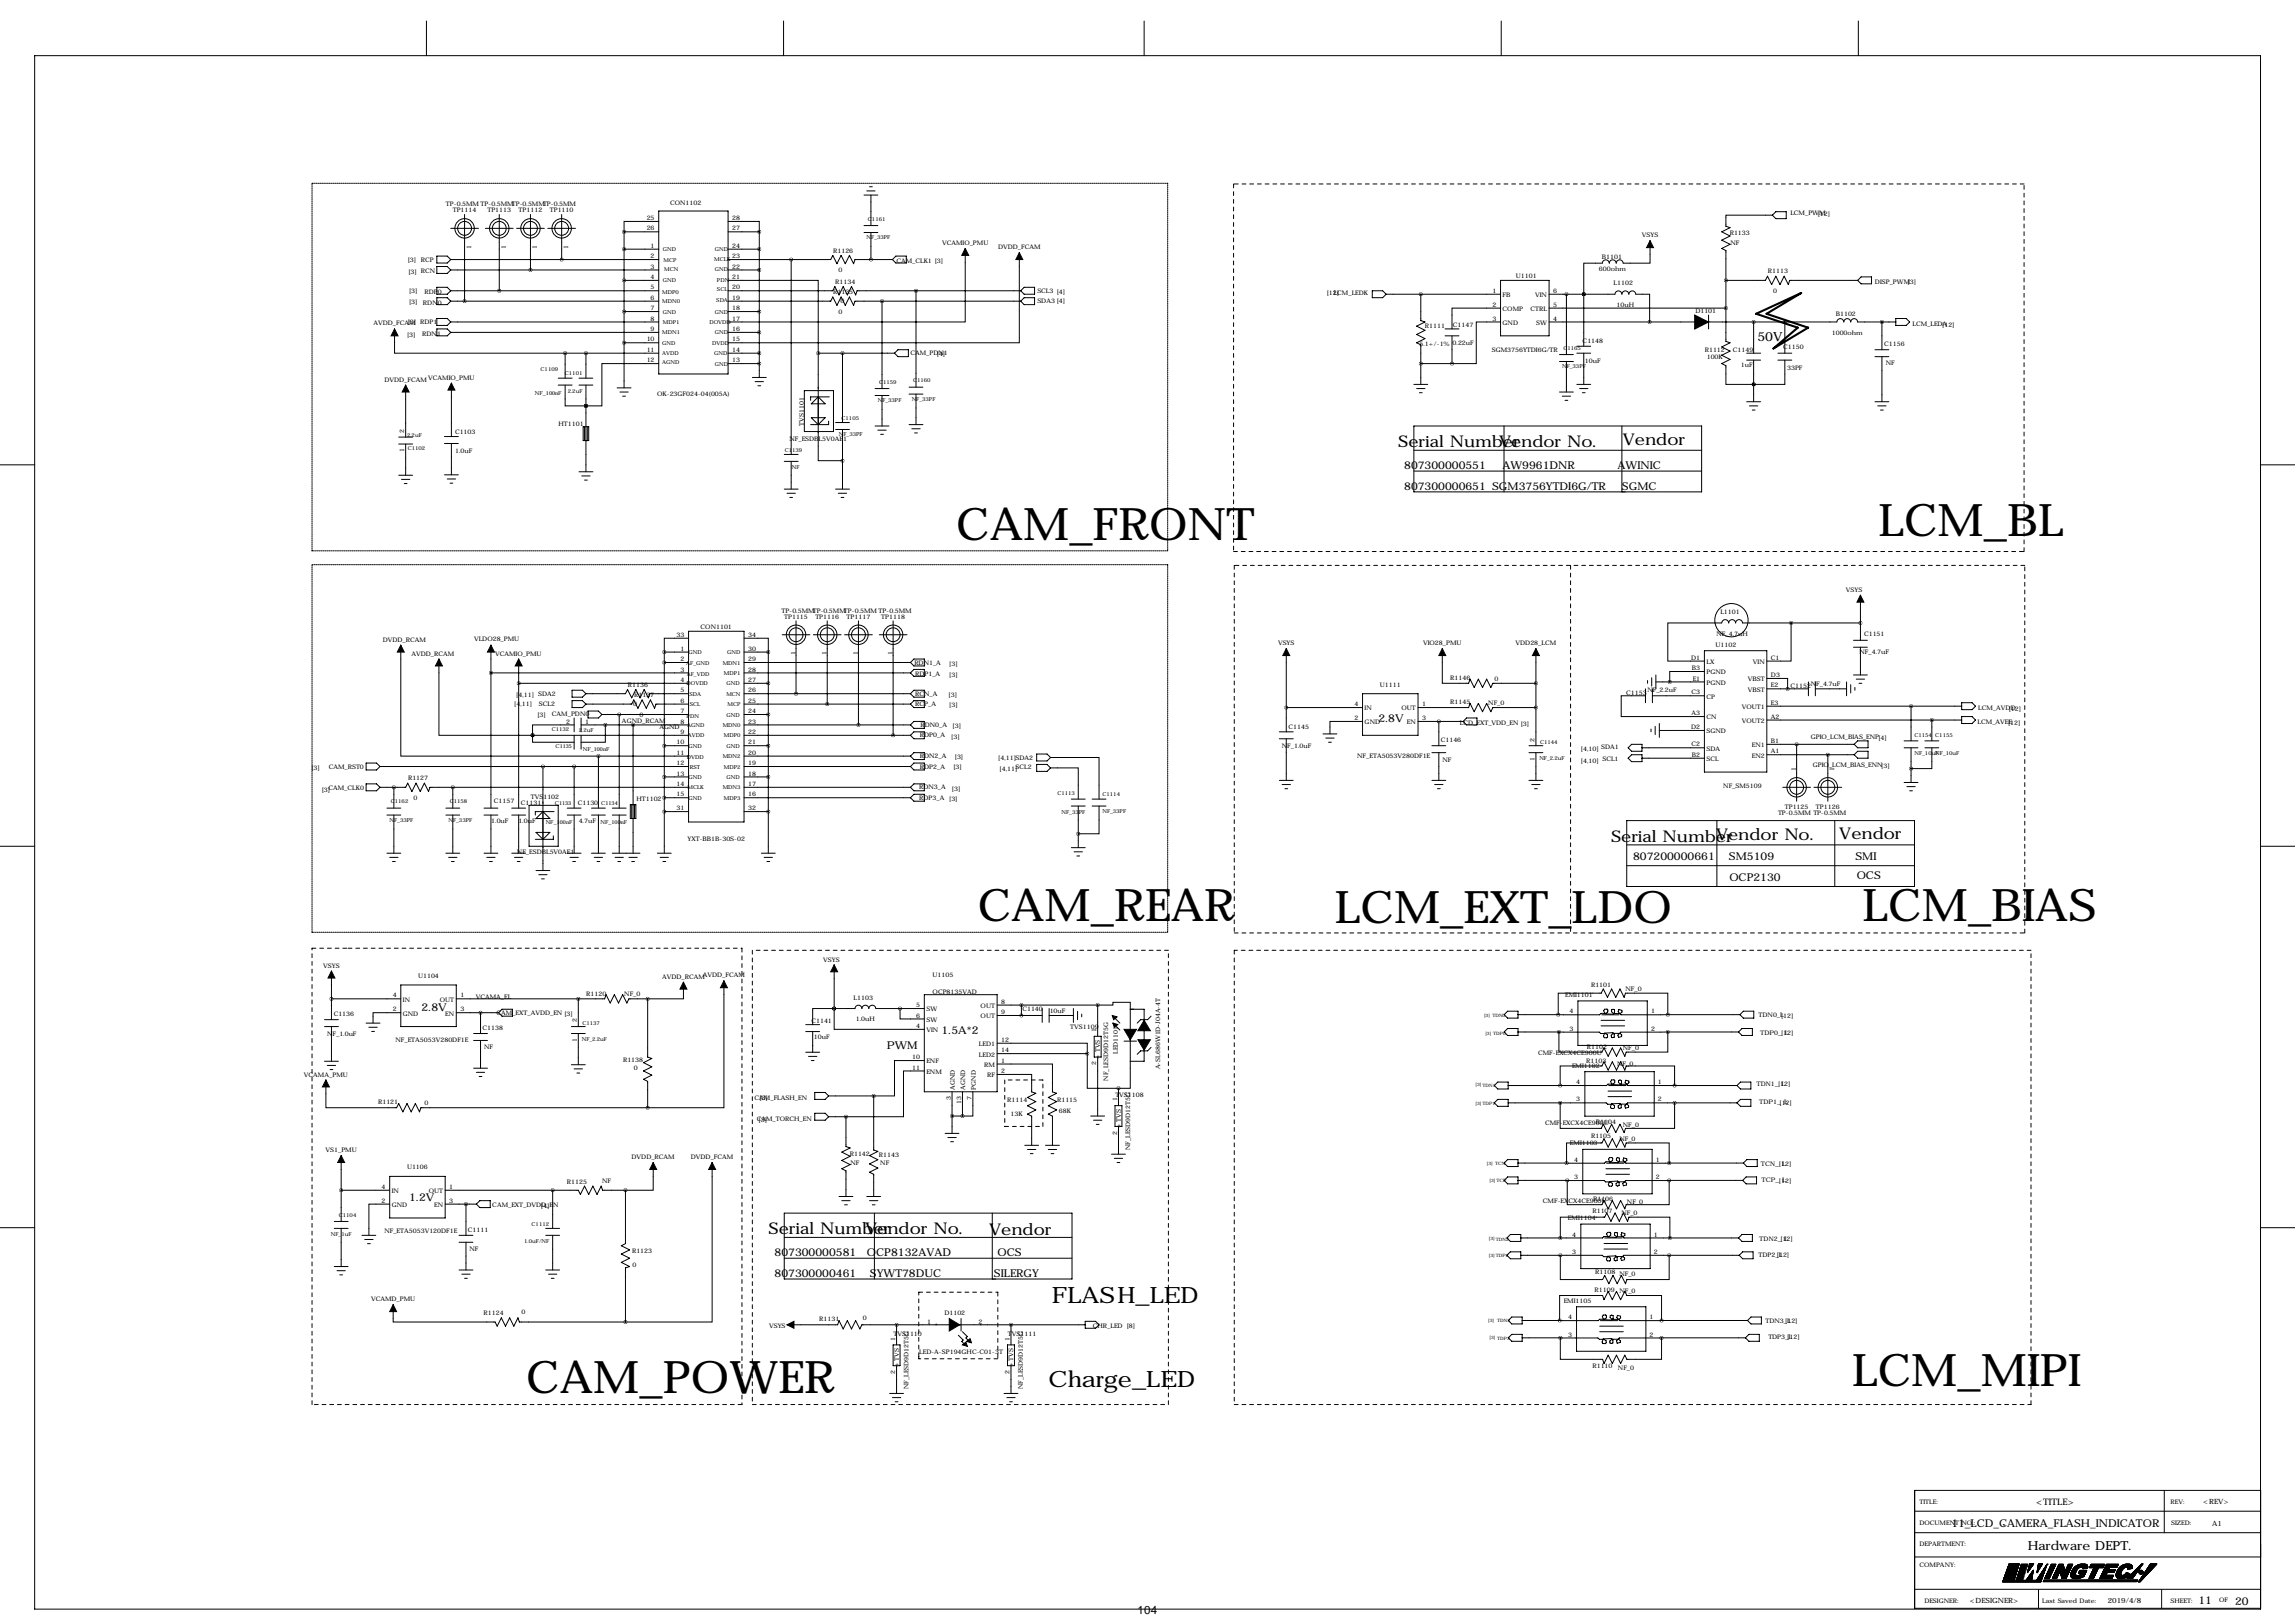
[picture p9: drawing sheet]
<svg xmlns="http://www.w3.org/2000/svg" width="841mm" height="594mm" viewBox="0 0 841 594" stroke-linecap="round" stroke-linejoin="round" font-family="sans-serif">
<defs><g id="words">
<g font-size="16.5">
<text x="350.3" y="197.7">CAM_FRONT</text>
<text x="688.1" y="196.2">LCM_BL</text>
<text x="358.1" y="337.4">CAM_REAR</text>
<text x="488.9" y="337.9">LCM_EXT_LDO</text>
<text x="682.2" y="337.4">LCM_BIAS</text>
<text x="678.4" y="507.6">LCM_MIPI</text>
<text x="192.8" y="510.1">CAM_POWER</text>
</g>
<g font-size="8.2">
<text x="385.3" y="477.3">FLASH_LED</text>
<text x="384" y="507.8">Charge_LED</text>
</g>
<g font-size="5.9">
<text x="512.2" y="163.8">Serial Number</text>
<text x="549.1" y="163.6">Vendor No.</text>
<text x="594.5" y="163.1">Vendor</text>
<text x="590.2" y="308.3">Serial Number</text>
<text x="628.6" y="307.6">Vendor No.</text>
<text x="673.7" y="307.3">Vendor</text>
<text x="281.5" y="452.1">Serial Number</text>
<text x="316.9" y="452.1">Vendor No.</text>
<text x="362.3" y="452.4">Vendor</text>
</g>
<g font-size="4.6">
<text x="643.7" y="125">50V</text>
<text x="742.7" y="567.7">Hardware DEPT.</text>
</g>
<text font-size="4.2" x="416.7" y="591.1">104</text>
<g font-size="4">
<text x="514.4" y="171.8">807300000551</text>
<text x="550.4" y="171.8">AW9961DNR</text>
<text x="592.5" y="171.8">AWINIC</text>
<text x="514.4" y="179.4">807300000651 SGM3756YTDI6G/TR</text>
<text x="594.1" y="179.4">SGMC</text>
<text x="504.9" y="264.3">2.8V</text>
<text x="598.2" y="315.1">807200000661</text>
<text x="633.3" y="315.1">SM5109</text>
<text x="679.7" y="315.1">SMI</text>
<text x="633.5" y="322.7">OCP2130</text>
<text x="680.1" y="321.9">OCS</text>
<text x="154.4" y="370.2">2.8V</text>
<text x="344.9" y="378.8">1.5A*2</text>
<text x="324.9" y="384.4">PWM</text>
<text x="149.9" y="439.7">1.2V</text>
<text x="283.7" y="460.1">807300000581</text>
<text x="317.6" y="460.1">OCP8132AVAD</text>
<text x="365.4" y="460.1">OCS</text>
<text x="283.7" y="467.7">807300000461</text>
<text x="318.7" y="467.7">SYWT78DUC</text>
<text x="364.1" y="467.7">SILERGY</text>
<text x="714.8" y="559.4">11_LCD_CAMERA_FLASH_INDICATOR</text>
<text x="805.3" y="587.6">11</text>
<text x="818.7" y="587.8">20</text>
</g>
<text font-size="3.3" x="745.8" y="551.2">&lt;TITLE&gt;</text>
<g font-size="2.6">
<text x="807.1" y="550.9">&lt;REV&gt;</text>
<text x="810.3" y="559">A1</text>
<text x="721.6" y="587.2">&lt;DESIGNER&gt;</text>
<text x="772.1" y="587.3">2019/4/8</text>
</g>
<g font-size="2.3">
<text x="163.4" y="75.6">TP-0.5MM TP-0.5MMTP-0.5MMTP-0.5MM</text>
<text x="165.8" y="77.8">TP1114</text>
<text x="178.5" y="77.8">TP1113</text>
<text x="190" y="77.8">TP1112</text>
<text x="201.4" y="77.8">TP1110</text>
<text x="245.5" y="75">CON1102</text>
<text x="236.9" y="80.6">25</text>
<text x="268.2" y="80.6">28</text>
<text x="655.8" y="78.8">LCM_PWM</text>
<text x="665.8" y="79.1">[12]</text>
<text x="236.9" y="84.4">26</text>
<text x="268.2" y="84.4">27</text>
<text x="345.1" y="89.7">VCAMIO_PMU</text>
<text x="601.4" y="86.9">VSYS</text>
<text x="633.6" y="86.3">R1133</text>
<text x="633.9" y="89.7">NF</text>
<text x="149.4" y="95.9">[3]</text>
<text x="154.2" y="95.8">RCP</text>
<text x="172.5" y="91.2" transform="rotate(-90 172.5 91.2)">1</text>
<text x="185.2" y="91.2" transform="rotate(-90 185.2 91.2)">1</text>
<text x="196.7" y="91.2" transform="rotate(-90 196.7 91.2)">1</text>
<text x="208.1" y="91.2" transform="rotate(-90 208.1 91.2)">1</text>
<text x="238.3" y="94.6">2</text>
<text x="238.3" y="90.7">1</text>
<text x="268.2" y="94.6">23</text>
<text x="268.2" y="90.7">24</text>
<text x="305.2" y="92.5">R1126</text>
<text x="365.6" y="91.3">DVDD_FCAM</text>
<text x="586.8" y="94.7">B1101</text>
<text x="149.6" y="100.2">[3] RCN</text>
<text x="238.3" y="98.4">3</text>
<text x="268.2" y="98.4">22</text>
<text x="307.1" y="99.7">0</text>
<text x="328.3" y="96.2">CAM_CLK1 [3]</text>
<text x="555.2" y="101.7">U1101</text>
<text x="585.7" y="99.3">600ohm</text>
<text x="647.6" y="100.1">R1113</text>
<text x="149.9" y="107.3">[3]</text>
<text x="155.4" y="107.5">RDP0</text>
<text x="238.3" y="102.2">4</text>
<text x="238.3" y="106">5</text>
<text x="268.2" y="106">20</text>
<text x="268.2" y="102.2">21</text>
<text x="305.2" y="107.8">R1135</text>
<text x="305.9" y="104">R1134</text>
<text x="380" y="107.3">SCL3 [4]</text>
<text x="488.5" y="107.9">LCM_LEDK</text>
<text x="546.7" y="107.3">1</text>
<text x="569" y="107.3">6</text>
<text x="591.1" y="104.5">L1102</text>
<text x="649.5" y="107.3">0</text>
<text x="686.8" y="104">DISP_PWM[3]</text>
<text x="149.9" y="111.4">[3]</text>
<text x="154.9" y="111.6">RDN0</text>
<text x="238.3" y="109.8">6</text>
<text x="238.3" y="113.6">7</text>
<text x="268.2" y="109.8">19</text>
<text x="268.2" y="113.6">18</text>
<text x="307.9" y="111.1">0</text>
<text x="380" y="110.8">SDA3 [4]</text>
<text x="486" y="108.1">[12]</text>
<text x="546.7" y="112.3">2</text>
<text x="550.4" y="108.8">FB</text>
<text x="550.4" y="113.9">COMP</text>
<text x="560.6" y="113.9">CTRL</text>
<text x="562.3" y="108.8">VIN</text>
<text x="569" y="112.3">5</text>
<text x="592.1" y="112.4">10uH</text>
<text x="136.8" y="119.2">AVDD_FCAM</text>
<text x="149.4" y="118.8">[3] RDP1</text>
<text x="238.3" y="117.4">8</text>
<text x="268.2" y="117.4">17</text>
<text x="307.1" y="115">0</text>
<text x="521.9" y="120">R1111</text>
<text x="532.2" y="119.6">C1147</text>
<text x="546.7" y="117.4">3</text>
<text x="550.4" y="119">GND</text>
<text x="562.7" y="119">SW</text>
<text x="569" y="117.4">4</text>
<text x="621" y="114.6">D1101</text>
<text x="672.5" y="115.6">B1102</text>
<text x="700.5" y="119.4">LCM_LEDA</text>
<text x="711.5" y="119.8">[12]</text>
<text x="149.1" y="123.3">[3]</text>
<text x="154.7" y="123">RDN1</text>
<text x="236.9" y="125">10</text>
<text x="238.3" y="121.2">9</text>
<text x="268.2" y="121.2">16</text>
<text x="268.2" y="125">15</text>
<text x="579.7" y="125.6">C1148</text>
<text x="671" y="122.6">1000ohm</text>
<text x="236.9" y="128.8">11</text>
<text x="268.2" y="128.8">14</text>
<text x="333.5" y="130.1">CAM_PDN1</text>
<text x="343.2" y="130.4">[4]</text>
<text x="520" y="126.8">5.1+/-1%</text>
<text x="532.1" y="126.4">0.22uF</text>
<text x="546.4" y="128.9">SGM3756YTDI6G/TR</text>
<text x="624.5" y="128.9">R1112</text>
<text x="625.2" y="131.6">100K</text>
<text x="634.8" y="128.9">C1149</text>
<text x="653.2" y="127.7">C1150</text>
<text x="690.2" y="126.9">C1156</text>
<text x="236.9" y="132.7">12</text>
<text x="268.2" y="132.7">13</text>
<text x="580.6" y="132.8">10uF</text>
<text x="637.7" y="134.4">1uF</text>
<text x="654.6" y="135.6">33PF</text>
<text x="690.8" y="133.7">NF</text>
<text x="140.8" y="139.8">DVDD_FCAM</text>
<text x="156.9" y="139.1">VCAMIO_PMU</text>
<text x="240.7" y="145.2">OK-23GF024-04(005A)</text>
<text x="294.5" y="155.9" transform="rotate(-90 294.5 155.9)">TVS1101</text>
<text x="148.1" y="158.6" transform="rotate(-90 148.1 158.6)">2</text>
<text x="166.7" y="158.9">C1103</text>
<text x="204.6" y="156.2">HT1101</text>
<text x="289.2" y="161.4">NF_ESDBL5V0AE1</text>
<text x="148.1" y="165.6" transform="rotate(-90 148.1 165.6)">1</text>
<text x="166.8" y="165.9">1.0uF</text>
<text x="676.1" y="216.7">VSYS</text>
<text x="286.3" y="224.4">TP-0.5MMTP-0.5MMTP-0.5MM TP-0.5MM</text>
<text x="287.2" y="226.6">TP1115</text>
<text x="298.7" y="226.6">TP1116</text>
<text x="310.1" y="226.6">TP1117</text>
<text x="322.8" y="226.6">TP1118</text>
<text x="630.2" y="224.9">L1101</text>
<text x="247.8" y="233.2">33</text>
<text x="256.7" y="230.2">CON1101</text>
<text x="274.1" y="233.2">34</text>
<text x="628.8" y="232.8">NF_4.7uH</text>
<text x="682.8" y="232.8">C1151</text>
<text x="140.2" y="235.3">DVDD_RCAM</text>
<text x="173.6" y="234.6">VLDO28_PMU</text>
<text x="249.2" y="238.3">1</text>
<text x="274.1" y="238.3">30</text>
<text x="468.1" y="236.3">VSYS</text>
<text x="521.3" y="236.3">VIO28_PMU</text>
<text x="555.2" y="236.3">VDD28_LCM</text>
<text x="628.4" y="237.1">U1102</text>
<text x="681.2" y="239.6">NF_4.7uF</text>
<text x="150.7" y="240.4">AVDD_RCAM</text>
<text x="181.4" y="240.4">VCAMIO_PMU</text>
<text x="249.2" y="242.1">2</text>
<text x="249.2" y="245.9">3</text>
<text x="274.1" y="242.1">29</text>
<text x="274.1" y="245.9">28</text>
<text x="291.3" y="240" transform="rotate(-90 291.3 240)">1</text>
<text x="302.8" y="240" transform="rotate(-90 302.8 240)">1</text>
<text x="314.2" y="240" transform="rotate(-90 314.2 240)">1</text>
<text x="326.9" y="240" transform="rotate(-90 326.9 240)">1</text>
<text x="334.9" y="243.7">RDN1_A</text>
<text x="347.7" y="244">[3]</text>
<text x="619.5" y="241.6">D1</text>
<text x="619.8" y="245.4">B3</text>
<text x="625.1" y="243.2">LX</text>
<text x="642.1" y="243.2">VIN</text>
<text x="648.7" y="241.6">C1</text>
<text x="230" y="251.5">R1136</text>
<text x="249.2" y="249.8">4</text>
<text x="274.1" y="249.8">27</text>
<text x="335.2" y="247.5">RDP1_A</text>
<text x="347.7" y="247.8">[3]</text>
<text x="505.5" y="251.5">U1111</text>
<text x="531.2" y="249.1">R1146</text>
<text x="547.4" y="249.2">0</text>
<text x="620" y="249.2">E1</text>
<text x="625.1" y="250.8">PGND</text>
<text x="625.1" y="247">PGND</text>
<text x="640.2" y="249.5">VBST</text>
<text x="648.7" y="251.8">E2</text>
<text x="648.7" y="248">D3</text>
<text x="655.9" y="251.9">C1152NF_4.7uF</text>
<text x="189.1" y="255.2">[4,11] SDA2</text>
<text x="232.3" y="255.3">R1137</text>
<text x="249.2" y="253.6">5</text>
<text x="249.2" y="257.4">6</text>
<text x="274.1" y="253.6">26</text>
<text x="274.1" y="257.4">25</text>
<text x="335.2" y="254.8">RCN_A</text>
<text x="347.5" y="255.2">[3]</text>
<text x="531.2" y="258">R1145</text>
<text x="595.7" y="254.4">C1153</text>
<text x="603.4" y="253.6">NF_2.2uF</text>
<text x="619.6" y="254.3">C3</text>
<text x="625.1" y="255.9">CP</text>
<text x="640.2" y="253.3">VBST</text>
<text x="188.4" y="258.5">[4,11]</text>
<text x="196.9" y="262.5">[3]</text>
<text x="197.4" y="258.6">SCL2</text>
<text x="202.2" y="262.2">CAM_PDN0</text>
<text x="231.9" y="258.7">0</text>
<text x="234.2" y="262.5">0</text>
<text x="249.2" y="261.2">7</text>
<text x="274.1" y="261.2">24</text>
<text x="335.3" y="258.6">RCP_A</text>
<text x="347.7" y="259">[3]</text>
<text x="496.1" y="263.7">2</text>
<text x="496.1" y="258.6">4</text>
<text x="499.9" y="260.2">IN</text>
<text x="513.4" y="260.2">OUT</text>
<text x="521" y="258.6">1</text>
<text x="521" y="263.7">3</text>
<text x="545.2" y="258.1">NF_0</text>
<text x="619.6" y="261.9">A3</text>
<text x="625.1" y="263.5">CN</text>
<text x="638" y="259.7">VOUT1</text>
<text x="648.7" y="258.1">E3</text>
<text x="648.7" y="263.2">A2</text>
<text x="724.7" y="260.2">LCM_AVDD</text>
<text x="735.8" y="260.5">[12]</text>
<text x="207.3" y="265">2</text>
<text x="214.4" y="265">1</text>
<text x="227.8" y="264.7">AGND_RCAM</text>
<text x="241.5" y="267">AGND</text>
<text x="249.2" y="265">8</text>
<text x="249.2" y="268.8">9</text>
<text x="274.1" y="265">23</text>
<text x="274.1" y="268.8">22</text>
<text x="337.2" y="266.3">RDN0_A</text>
<text x="349" y="266.7">[3]</text>
<text x="472" y="266.8">C1145</text>
<text x="499.9" y="265.3">GND</text>
<text x="515.4" y="265.3">EN</text>
<text x="534.8" y="265.5">LCD_EXT_VDD_EN [3]</text>
<text x="619.5" y="267">D2</text>
<text x="625.1" y="268.6">SGND</text>
<text x="638" y="264.8">VOUT2</text>
<text x="724.4" y="265.2">LCM_AVEE</text>
<text x="735.6" y="265.6">[12]</text>
<text x="247.8" y="272.6">10</text>
<text x="274.1" y="272.6">21</text>
<text x="337" y="270.1">RDP0_A</text>
<text x="348.5" y="270.8">[3]</text>
<text x="469.6" y="274.1">NF_1.0uF</text>
<text x="527.8" y="271.9">C1146</text>
<text x="562.1" y="271.6" transform="rotate(-90 562.1 271.6)">2</text>
<text x="579.1" y="275">[4,10] SDA1</text>
<text x="619.6" y="273.4">C2</text>
<text x="625.1" y="274.9">SDA</text>
<text x="641.7" y="273.7">EN1</text>
<text x="648.7" y="272.1">B1</text>
<text x="648.7" y="275.9">A1</text>
<text x="663.3" y="270.6">GPIO_LCM_BIAS_ENP[4]</text>
<text x="120.4" y="281.5">CAM_RST0</text>
<text x="247.8" y="276.4">11</text>
<text x="247.8" y="280.2">12</text>
<text x="274.1" y="276.4">20</text>
<text x="274.1" y="280.2">19</text>
<text x="337" y="277.7">RDN2_A</text>
<text x="337" y="281.5">RDP2_A</text>
<text x="349.3" y="281.6">[3]</text>
<text x="349.8" y="278">[3]</text>
<text x="365.7" y="278.3">[4,11]SDA2</text>
<text x="372" y="281.8">SCL2</text>
<text x="497.2" y="277.5">NF_ETA5053V280DF1E</text>
<text x="528.4" y="279">NF</text>
<text x="562.1" y="278.6" transform="rotate(-90 562.1 278.6)">1</text>
<text x="579.1" y="279.5">[4,10]</text>
<text x="587" y="278.6">SCL1</text>
<text x="619.8" y="277.2">B2</text>
<text x="625.1" y="278.7">SCL</text>
<text x="641.7" y="277.5">EN2</text>
<text x="664.1" y="280.7">GPIO_LCM_BIAS_ENN</text>
<text x="689.1" y="281.3">[3]</text>
<text x="114.1" y="282.1">[3]</text>
<text x="149.5" y="285.8">R1127</text>
<text x="247.8" y="287.9">14</text>
<text x="247.8" y="284">13</text>
<text x="274.1" y="287.9">17</text>
<text x="274.1" y="284">18</text>
<text x="366.2" y="282.3">[4,11]</text>
<text x="657.9" y="282.3" transform="rotate(-90 657.9 282.3)">1</text>
<text x="671.9" y="282.3" transform="rotate(-90 671.9 282.3)">1</text>
<text x="117.9" y="290">[3]</text>
<text x="120.3" y="289.4">CAM_CLK0</text>
<text x="151.4" y="293">0</text>
<text x="180.9" y="293.9">C1157</text>
<text x="194.4" y="292.5">TVS1102</text>
<text x="233.1" y="293.4">HT1102</text>
<text x="247.8" y="291.7">15</text>
<text x="274.1" y="291.7">16</text>
<text x="336.7" y="289.1">RDN3_A</text>
<text x="336.7" y="292.9">RDP3_A</text>
<text x="347.7" y="293.4">[3]</text>
<text x="348.7" y="289.6">[3]</text>
<text x="631.3" y="288.4">NF_SM5109</text>
<text x="190.8" y="294.8">C1131</text>
<text x="211.6" y="294.8">C1130</text>
<text x="247.8" y="296.7">31</text>
<text x="274.1" y="296.7">32</text>
<text x="651.3" y="298.5">TP-0.5MM TP-0.5MM</text>
<text x="653.8" y="296.3">TP1125</text>
<text x="665.2" y="296.3">TP1126</text>
<text x="180" y="301.4">1.0uF</text>
<text x="189.9" y="301.6">1.0uF</text>
<text x="212" y="301.6">4.7uF</text>
<text x="251.8" y="308">YXT-BB1B-30S-02</text>
<text x="189.4" y="312.7">NF_ESDBL5V0AE1</text>
<text x="301.5" y="352.4">VSYS</text>
<text x="118.4" y="354.4">VSYS</text>
<text x="153.2" y="358.2">U1104</text>
<text x="242.5" y="358.5">AVDD_RCAMAVDD_FCAM</text>
<text x="341.6" y="358">U1105</text>
<text x="143.8" y="365.3">4</text>
<text x="168.7" y="365.3">1</text>
<text x="174.2" y="365.8">VCAMA_EL</text>
<text x="214.8" y="364.6">R1120</text>
<text x="228.7" y="364.8">NF_0</text>
<text x="341.6" y="364.1">OCP8135VAD</text>
<text x="573.3" y="365.1">EMI1101</text>
<text x="582.8" y="361.5">R1101</text>
<text x="595.5" y="362.9">NF_0</text>
<text x="143.8" y="370.4">2</text>
<text x="147.6" y="372">GND</text>
<text x="147.6" y="366.9">IN</text>
<text x="161.1" y="366.9">OUT</text>
<text x="163.1" y="372">EN</text>
<text x="168.7" y="370.4">3</text>
<text x="181.9" y="371.9">CAM_EXT_AVDD_EN [3]</text>
<text x="312.7" y="366.1">L1103</text>
<text x="335.6" y="368.9">5</text>
<text x="339.3" y="370.4">SW</text>
<text x="359.2" y="369.2">OUT</text>
<text x="366.8" y="367.6">8</text>
<text x="366.8" y="371.4">9</text>
<text x="374.5" y="370.4">C1140</text>
<text x="384.5" y="370.9">10uF</text>
<text x="574.9" y="371.2">4</text>
<text x="604.8" y="371.2">1</text>
<text x="122.2" y="372.3">C1136</text>
<text x="176.7" y="377.3">C1138</text>
<text x="211.3" y="374.5" transform="rotate(-90 211.3 374.5)">2</text>
<text x="297.2" y="374.5">C1141</text>
<text x="313.5" y="374">1.0uH</text>
<text x="335.6" y="372.7">6</text>
<text x="335.6" y="376.5">4</text>
<text x="339.3" y="374.2">SW</text>
<text x="359.2" y="373">OUT</text>
<text x="392.1" y="376.8">TVS1109</text>
<text x="574.9" y="377.5">3</text>
<text x="604.8" y="377.5">2</text>
<text x="644.2" y="372.4">TDN0_L</text>
<text x="652.4" y="372.7">[12]</text>
<text x="119.8" y="379.5">NF_1.0uF</text>
<text x="144.9" y="381.7">NF_ETA5053V280DF1E</text>
<text x="211.3" y="381.5" transform="rotate(-90 211.3 381.5)">1</text>
<text x="298.1" y="380.6">10uF</text>
<text x="339.3" y="378.1">VIN</text>
<text x="358.6" y="383.1">LED1</text>
<text x="366.8" y="381.6">12</text>
<text x="401.6" y="378" transform="rotate(-90 401.6 378)">1</text>
<text x="644.7" y="379">TDP0_L</text>
<text x="652.4" y="379.1">[12]</text>
<text x="177.3" y="384.4">NF</text>
<text x="228.2" y="389">R1138</text>
<text x="334.2" y="387.9">10</text>
<text x="339.3" y="389.5">ENF</text>
<text x="358.6" y="386.9">LED2</text>
<text x="366.8" y="389.2">1</text>
<text x="366.8" y="385.4">14</text>
<text x="402.9" y="387.7" transform="rotate(-90 402.9 387.7)">+ TVS</text>
<text x="409.4" y="386" transform="rotate(-90 409.4 386)">LED1101</text>
<text x="563.4" y="386.2">CMF-EXCX4CE900U</text>
<text x="581" y="389.5">R1103</text>
<text x="581.3" y="384.1">R1102</text>
<text x="594.4" y="384.4">NF_0</text>
<text x="111.3" y="394.3">VCAMA_PMU</text>
<text x="232.2" y="392">0</text>
<text x="334.2" y="391.7">11</text>
<text x="339.3" y="393.3">ENM</text>
<text x="360.5" y="390.8">RM</text>
<text x="361.6" y="394.6">RF</text>
<text x="366.8" y="393">2</text>
<text x="401.6" y="390.1" transform="rotate(-90 401.6 390.1)">2</text>
<text x="405.9" y="395.8" transform="rotate(-90 405.9 395.8)">NF_LESD9D12T5G</text>
<text x="425" y="391.6" transform="rotate(-90 425 391.6)">A-SL686W1D-J04A-4T</text>
<text x="575.8" y="391">EMI1102</text>
<text x="592.4" y="390.3">NF_0</text>
<text x="349.8" y="399.1" transform="rotate(-90 349.8 399.1)">AGND</text>
<text x="353.6" y="399.1" transform="rotate(-90 353.6 399.1)">AGND</text>
<text x="357.4" y="399.1" transform="rotate(-90 357.4 399.1)">PGND</text>
<text x="408.6" y="401.6">TVS1108</text>
<text x="577.4" y="397.1">4</text>
<text x="607.3" y="397.1">1</text>
<text x="643.4" y="397.8">TDN1_L</text>
<text x="651.3" y="397.7">[12]</text>
<text x="138.5" y="404.4">R1121</text>
<text x="155.5" y="404.7">0</text>
<text x="276.4" y="402.7">CAM_FLASH_EN</text>
<text x="278.1" y="403">[3]</text>
<text x="348.2" y="402.8" transform="rotate(-90 348.2 402.8)">3</text>
<text x="352" y="404.3" transform="rotate(-90 352 404.3)">13</text>
<text x="355.9" y="402.8" transform="rotate(-90 355.9 402.8)">7</text>
<text x="368.9" y="403.8">R1114</text>
<text x="387.2" y="403.5">R1115</text>
<text x="387.9" y="407.7">68K</text>
<text x="409.2" y="403.4" transform="rotate(-90 409.2 403.4)">1</text>
<text x="577.4" y="403.4">3</text>
<text x="607.3" y="403.4">2</text>
<text x="644.4" y="404.4">TDP1_L</text>
<text x="651.9" y="404.6">[12]</text>
<text x="277.2" y="410.5">CAM_TORCH_EN</text>
<text x="277.9" y="411.1">[3]</text>
<text x="370.1" y="408.8">13K</text>
<text x="410.5" y="413.1" transform="rotate(-90 410.5 413.1)">+ TVS</text>
<text x="566" y="412.1">CMF-EXCX4CE900U</text>
<text x="584.6" y="411.8">R1104</text>
<text x="594.4" y="412.9">NF_0</text>
<text x="409.2" y="415.5" transform="rotate(-90 409.2 415.5)">2</text>
<text x="575.1" y="419.4">EMI1103</text>
<text x="582.8" y="416.9">R1105</text>
<text x="593.2" y="418">NF_0</text>
<text x="119.2" y="422">VS1_PMU</text>
<text x="231.4" y="424.5">DVDD_RCAM</text>
<text x="253.1" y="424.5">DVDD_FCAM</text>
<text x="311.3" y="423.3">R1142</text>
<text x="321.9" y="423.8">R1143</text>
<text x="414" y="421.2" transform="rotate(-90 414 421.2)">NF_LESD9D12T5G</text>
<text x="576.7" y="425.5">4</text>
<text x="606.6" y="425.5">1</text>
<text x="149.1" y="428.3">U1106</text>
<text x="311.5" y="426.8">NF</text>
<text x="322.5" y="426.8">NF</text>
<text x="576.7" y="431.9">3</text>
<text x="606.6" y="431.9">2</text>
<text x="645" y="427">TCN_L</text>
<text x="651.7" y="427.1">[12]</text>
<text x="139.8" y="435.4">4</text>
<text x="143.5" y="437">IN</text>
<text x="157" y="437">OUT</text>
<text x="164.6" y="435.4">1</text>
<text x="207.6" y="433.5">R1125</text>
<text x="220.6" y="433.1">NF</text>
<text x="645.2" y="432.8">TCP_L</text>
<text x="651.7" y="433.2">[12]</text>
<text x="139.8" y="440.5">2</text>
<text x="143.5" y="442.1">GND</text>
<text x="159" y="442.1">EN</text>
<text x="164.6" y="440.5">3</text>
<text x="180.3" y="442">CAM_EXT_DVDD_EN</text>
<text x="198.1" y="442.4">[4]</text>
<text x="565.2" y="440.6">CMF-EXCX4CE900U</text>
<text x="583.6" y="439.7">R1106</text>
<text x="596" y="440.8">NF_0</text>
<text x="574.4" y="446.8">EMI1104</text>
<text x="583.3" y="444.3">R1107</text>
<text x="593.9" y="444.9">NF_0</text>
<text x="140.8" y="451.8">NF_ETA5053V120DF1E</text>
<text x="171.4" y="451.2">C1111</text>
<text x="575.9" y="452.9">4</text>
<text x="605.8" y="452.9">1</text>
<text x="644.4" y="454.4">TDN2_L</text>
<text x="652.2" y="454.6">[12]</text>
<text x="172" y="458.3">NF</text>
<text x="231.5" y="458.8">R1123</text>
<text x="575.9" y="459.3">3</text>
<text x="605.8" y="459.3">2</text>
<text x="644.2" y="460.3">TDP2_L</text>
<text x="650.9" y="460.3">[12]</text>
<text x="231.7" y="463.9">0</text>
<text x="584.3" y="466.7">R1108</text>
<text x="593.2" y="467.5">NF_0</text>
<text x="584.1" y="473.3">R1109</text>
<text x="593.2" y="473.6">NF_0</text>
<text x="135.9" y="476.6">VCAMD_PMU</text>
<text x="572.8" y="477.1">EMI1105</text>
<text x="177.2" y="481.7">R1124</text>
<text x="191" y="481.4">0</text>
<text x="300.1" y="483.8">R1131</text>
<text x="316" y="483.4">0</text>
<text x="339.7" y="484.9">1</text>
<text x="342.1" y="485.5">+</text>
<text x="345.9" y="481.7">D1102</text>
<text x="356.3" y="485.5">-</text>
<text x="358.4" y="484.9">2</text>
<text x="574.4" y="483.2">4</text>
<text x="604.3" y="483.2">1</text>
<text x="646.7" y="484.4">TDN3_L</text>
<text x="653.9" y="484.5">[12]</text>
<text x="281.7" y="486.2">VSYS</text>
<text x="327.3" y="489.3">TVS1110</text>
<text x="327.9" y="491.1" transform="rotate(-90 327.9 491.1)">1</text>
<text x="369.2" y="489.3">TVS1111</text>
<text x="369.8" y="491.1" transform="rotate(-90 369.8 491.1)">1</text>
<text x="400.3" y="486.2">CHR_LED [8]</text>
<text x="574.4" y="489.5">3</text>
<text x="604.3" y="489.5">2</text>
<text x="647.8" y="490.5">TDP3_L</text>
<text x="654.7" y="490.6">[12]</text>
<text x="336.7" y="495.9">LED-A-SP194GHC-C01-3T</text>
<text x="327.9" y="503.2" transform="rotate(-90 327.9 503.2)">2</text>
<text x="329.3" y="500.8" transform="rotate(-90 329.3 500.8)">+ TVS</text>
<text x="369.8" y="503.2" transform="rotate(-90 369.8 503.2)">2</text>
<text x="371.2" y="500.8" transform="rotate(-90 371.2 500.8)">+ TVS</text>
<text x="583.3" y="501.2">R1110</text>
<text x="592.7" y="501.8">NF_0</text>
<text x="332.7" y="508.8" transform="rotate(-90 332.7 508.8)">NF_LESD9D12T5G</text>
<text x="374.6" y="508.8" transform="rotate(-90 374.6 508.8)">NF_LESD9D12T5G</text>
<text x="703.1" y="550.9">TITLE:</text>
<text x="795.1" y="550.7">REV:</text>
<text x="703.1" y="558.6">DOCUMENT NO.:</text>
<text x="795.3" y="558.6">SIZED:</text>
<text x="703.1" y="566.2">DEPARTMENT:</text>
<text x="703.1" y="573.8">COMPANY:</text>
<text x="704.9" y="587">DESIGNER:</text>
<text x="748.1" y="587">Last Saved Date:</text>
<text x="795.1" y="587">SHEET:</text>
<text x="812.9" y="586.8">OF</text>
</g>
<g font-size="2">
<text x="317.9" y="80.8">C1161</text>
<text x="317.5" y="87.7">NF_33PF</text>
<text x="242.8" y="92">GND</text>
<text x="243.1" y="95.8">MCP</text>
<text x="261.6" y="95.6">MCLK</text>
<text x="261.9" y="92">GND</text>
<text x="243.3" y="99.4">MCN</text>
<text x="261.9" y="99.4">GND</text>
<text x="242.6" y="107.5">MDP0</text>
<text x="242.8" y="103.4">GND</text>
<text x="262.6" y="106.8">SCL</text>
<text x="262.6" y="103.2">PDN</text>
<text x="242.6" y="111.1">MDN0</text>
<text x="262.4" y="110.6">SDA</text>
<text x="242.8" y="118.7">MDP1</text>
<text x="242.8" y="114.9">GND</text>
<text x="259.8" y="118.7">DOVDD</text>
<text x="261.9" y="114.9">GND</text>
<text x="242.6" y="122.5">MDN1</text>
<text x="261.9" y="122.2">GND</text>
<text x="242.6" y="130.1">AVDD</text>
<text x="242.6" y="126.3">GND</text>
<text x="260.9" y="126.3">DVDD</text>
<text x="261.6" y="130.1">GND</text>
<text x="572.7" y="128.1">C1165</text>
<text x="198" y="136">C1109</text>
<text x="206.9" y="137.3">C1101</text>
<text x="242.6" y="133.4">AGND</text>
<text x="261.9" y="133.9">GND</text>
<text x="572.2" y="134.9">NF_33PF</text>
<text x="207.9" y="143.9">2.2uF</text>
<text x="322" y="140.5">C1159</text>
<text x="334.4" y="140">C1160</text>
<text x="195.9" y="144.9">NF_100nF</text>
<text x="321.5" y="147.4">NF_33PF</text>
<text x="334" y="146.9">NF_33PF</text>
<text x="308.3" y="153.7">C1105</text>
<text x="149.1" y="160.1">2.2uF</text>
<text x="307.3" y="159.6">NF_33PF</text>
<text x="149.4" y="164.9">C1102</text>
<text x="287.5" y="165.4">C1139</text>
<text x="290" y="171.8">NF</text>
<text x="252.2" y="239.6">GND</text>
<text x="266.4" y="239.6">GND</text>
<text x="251.4" y="243.7">AF_GND</text>
<text x="264.7" y="243.4">MDN1</text>
<text x="251.4" y="251">DOVDD</text>
<text x="251.6" y="247.5">AF_VDD</text>
<text x="265.2" y="247.2">MDP1</text>
<text x="266.2" y="251">GND</text>
<text x="252.5" y="254.8">SDA</text>
<text x="266.1" y="254.8">MCN</text>
<text x="251.5" y="263">PDN</text>
<text x="252.7" y="258.6">SCL</text>
<text x="266.2" y="262.5">GND</text>
<text x="266.5" y="258.6">MCP</text>
<text x="202.1" y="267.8">C1132</text>
<text x="212" y="268">2.2uF</text>
<text x="251.8" y="266.3">AGND</text>
<text x="264.7" y="266.3">MDN0</text>
<text x="203.5" y="274.1">C1135</text>
<text x="213.5" y="274.9">NF_100nF</text>
<text x="252" y="270.1">AVDD</text>
<text x="252.2" y="273.9">GND</text>
<text x="265.2" y="270.1">MDP0</text>
<text x="266.2" y="273.9">GND</text>
<text x="564.1" y="272.6">C1144</text>
<text x="701.3" y="270.1">C1154</text>
<text x="708.9" y="270.1">C1155</text>
<text x="251.6" y="277.9">DVDD</text>
<text x="252.7" y="281.5">RST</text>
<text x="264.7" y="277.7">MDN2</text>
<text x="265.2" y="281.5">MDP2</text>
<text x="563.9" y="278.2">NF_2.2uF</text>
<text x="701.3" y="276.4">NF_10uF</text>
<text x="708.9" y="276.4">NF_10uF</text>
<text x="252.2" y="285.3">GND</text>
<text x="266.2" y="285.3">GND</text>
<text x="251.8" y="289.1">MCLK</text>
<text x="252.2" y="292.9">GND</text>
<text x="264.7" y="289.1">MDN3</text>
<text x="265.2" y="292.9">MDP3</text>
<text x="387.3" y="291.2">C1113</text>
<text x="403.9" y="291.4">C1114</text>
<text x="143.2" y="294.2">C1162</text>
<text x="164.8" y="294.2">C1158</text>
<text x="203.2" y="294.9">C1133</text>
<text x="220.2" y="294.9">C1134</text>
<text x="388.9" y="298">NF_33PF</text>
<text x="403.8" y="297.6">NF_33PF</text>
<text x="142.7" y="301.1">NF_33PF</text>
<text x="164.3" y="301.1">NF_33PF</text>
<text x="199.9" y="301.7">NF_100nF</text>
<text x="220" y="301.7">NF_100nF</text>
<text x="213.4" y="375.5">C1137</text>
<text x="213.1" y="381.1">NF_2.2uF</text>
<text x="124.1" y="445.9">C1104</text>
<text x="194.7" y="448.9">C1112</text>
<text x="121.2" y="452.7">NF_1uF</text>
<text x="192" y="455.3">1.0uF/NF</text>
</g>
<g font-size="1.6">
<text x="543.6" y="372.5">[3] TDN0</text>
<text x="544.1" y="379.1">[3] TDP0</text>
<text x="540.5" y="397.9">[3] TDN1</text>
<text x="540.5" y="404.8">[3] TDP1</text>
<text x="544.6" y="426.6">[3] TCN</text>
<text x="545.6" y="432.9">[3] TCP</text>
<text x="545.4" y="454.3">[3] TDN2</text>
<text x="545.4" y="460.4">[3] TDP2</text>
<text x="545.1" y="484.2">[3]</text>
<text x="548.4" y="484.1">TDN3</text>
<text x="545.6" y="490.6">[3] TDP3</text>
</g>
</g></defs>
<circle cx="734.1" cy="558.9" r=".15" fill="#000"/>
<g fill="none" stroke="#000" stroke-width=".37">
<path d="M156.2 7.7v12.7M287 7.7v12.7M419.1 7.7v12.7M549.9 7.7v12.7M680.7 7.7v12.7M12.7 20.4h815.3v569h-815.3zM170.2 78.6v31.7M182.9 78.6v27.9M194.3 78.6v20.3M205.7 78.6v16.5M241.3 77.3h25.4v59.7h-25.4zM316.5 71.4h5.1"/>
<path d="M317.5 69.9h3M318.5 68.4h1M319 71.4v11.2M649.2 78.8h-17v4.1l1.5 .5-3 1.5 3 1.5-3 1.6 3 1.5-3 1.5 1.5 .8v33.2l1.5 .5-3 1.6 3 1.5-3 1.5 3 1.5-3 1.6 1.5 .7v6.9h10.2M649.2 78.8l1.3-1.3h3.8v2.6h-3.8zM160 93.8h3.8l1.3 1.3-1.3 1.2h-3.8zM160 97.6h3.8l1.3 1.3-1.3 1.2h-3.8zM165.1 83.6h10.2M165.1 95.1h76.2M165.1 98.9h76.2M177.8 83.6h10.2M189.2 83.6h10.2"/>
<path d="M200.7 83.6h10.1M228.6 91.3h12.7M228.6 84.9h12.7M228.6 84.9v57.2M241.3 81.1h-12.7v3.8M266.7 81.1h11.4v3.8M266.7 95.1h37.6l.8-1.6 1.5 3.1 1.5-3.1 1.5 3.1 1.5-3.1 1.6 3.1 .5-1.5h13.7M278.1 98.9h-11.4M278.1 91.3h-11.4M278.1 84.9h-11.4M278.1 84.9v53.3M289.8 95.1v71.3"/>
<path d="M316.5 82.6h5.1M316.5 85.2h5.1M319 85.2v9.9M326.9 95.1l1.3-1.3h3.8v2.5h-3.8zM353.6 91v26.9h-86.9M373.4 92.5v33h-106.7M586.9 96.4h-6.8v11.4M586.9 96.4a1.27 1.27 0 0 1 1.3-1.2 1.27 1.27 0 0 1 1.3 1.2M589.5 96.4a1.27 1.27 0 0 1 1.3-1.2 1.27 1.27 0 0 1 1.2 1.2M604.4 88.2v8.2h-9.8a1.27 1.27 0 0 0-1.3-1.2 1.27 1.27 0 0 0-1.3 1.2M160 105.2h3.8l1.3 1.3-1.3 1.3h-3.8zM160 109h3.8l1.3 1.3-1.3 1.3h-3.8z"/>
<path d="M160 116.7h3.8l1.3 1.2-1.3 1.3h-3.8zM165.1 117.9h76.2M165.1 106.5h76.2M165.1 110.3h76.2M228.6 114.1h12.7M241.3 102.7h-12.7M266.7 102.7h33v26.7M266.7 106.5h38.4l.7-1.5 1.5 3 1.6-3 1.5 3 1.5-3 1.5 3 .5-1.5h60M266.7 110.3h37.6l.8-1.5 1.5 3 1.5-3 1.5 3 1.5-3 1.6 3 .5-1.5h60.7M278.1 114.1h-11.4M323.1 110.3v32M335.5 106.5v35.3"/>
<path d="M373.9 106.5l1.3-1.3h3.8v2.6h-3.8zM373.9 110.3l1.3-1.3h3.8v2.6h-3.8zM502.7 106.5h3.8l1.2 1.3-1.2 1.2h-3.8zM507.7 107.8h42M520.4 107.8v9.6l1.6 .5-3.1 1.6 3.1 1.5-3.1 1.5 3.1 1.5-3.1 1.5 1.5 .8v14.5M549.7 102.7h17.7v20.3h-17.7zM549.7 112.8h-17.8v7.7M549.7 117.9h-8.9v15.3h-8.9M567.4 107.8h24.2a1.27 1.27 0 0 1 1.2-1.3 1.27 1.27 0 0 1 1.3 1.3 1.27 1.27 0 0 1 1.3-1.3 1.27 1.27 0 0 1 1.2 1.3 1.27 1.27 0 0 1 1.3-1.3 1.27 1.27 0 0 1 1.3 1.3h5.1v10.1M567.4 112.8h64.8M567.4 117.9h53.4M573.8 107.8v22.1"/>
<path d="M580.1 107.8h.1M580.1 107.8v19M625.9 115.4v5.1M625.9 117.9h46.9a1.27 1.27 0 0 1 1.3-1.2 1.27 1.27 0 0 1 1.3 1.2 1.27 1.27 0 0 1 1.3-1.2 1.27 1.27 0 0 1 1.2 1.2 1.27 1.27 0 0 1 1.3-1.2 1.27 1.27 0 0 1 1.3 1.2h13.9M642.4 117.9v11.5M653.8 117.9v11.5M680.5 102.7h-24.9l-.5 1.5-1.6-3-1.5 3-1.5-3-1.5 3-1.6-3-.7 1.5h-14.5M680.5 102.7l1.2-1.3h3.8v2.6h-3.8zM689.4 117.9v10.2M694.4 116.7h3.8l1.3 1.2-1.3 1.3h-3.8zM144.5 120.5v8.9h62.5M160 120.5h3.8l1.3 1.2-1.3 1.3h-3.8z"/>
<path d="M165.1 121.7h76.2M204.5 138.5h5M207 129.4h34.3M207 129.4v9.1M212.1 138.5h5.1M214.6 129.4v9.1M228.6 125.5h12.7M241.3 133.2h-20.8v15.5h-5.9M266.7 121.7h11.4M266.7 133.2h11.4M275.6 138.2h5.1M276.6 139.8h3.1"/>
<path d="M278.1 129.4h-11.4M299.7 129.4v39.3h8.9M299.7 129.4h28M308.6 129.4v25.4M327.7 129.4l1.2-1.3h3.8v2.5h-3.8zM520.4 133.2h11.5M529.3 123h5.1M529.3 120.5h5.1M531.9 123v10.2M571.2 129.9h5.1M571.2 132.4h5.1M573.8 132.4v11.2"/>
<path d="M577.6 126.8h5.1M577.6 129.4h5.1M580.1 129.4v11.4M639.8 129.4h5.1M639.8 131.9h5.1M642.4 131.9v15.2M651.3 129.4h5M651.3 131.9h5M653.8 131.9v8.9h-11.4M686.8 130.6h5.1M686.8 128.1h5.1M689.4 130.6v16.5"/>
<path d="M148.6 141v19.1M162.8 159.9h5.1M165.4 140.3v19.6M204.5 141h5M207 141v7.7h7.6M212.1 141h5.1M213.6 156.3h2v5.1h-2zM214.1 156.3v5.1M214.6 148.7h.1M214.6 141v31.8M215.1 156.3v5.1M226.1 142.1h5"/>
<path d="M227.1 143.6h3M228.1 145.1h1M277.6 141.3h1M294.6 143.1h10.7v15h-10.7zM297.2 153h5.1l-2.6 2.5zM299.7 145.4l2.6 2.5h-5.1zM303.5 154.2v1.3h-6.6M303.8 145.4h-6.9v1.2M306.1 154.8h5M306.1 157.3h5M308.6 157.3v21.8M320.5 156h5.1"/>
<path d="M320.5 142.3h5.1M320.5 144.9h5.1M321.6 157.6h3M322.6 159.1h1M323.1 144.9v11.1M333 155.5h5.1M333 141.8h5.1M333 144.3h5.1M334 157h3.1M335 158.6h1M335.5 144.3v11.2M517.9 156h105.4v24.2h-105.4z"/>
<path d="M517.9 140.8h5.1M518.9 142.3h3.1M519.9 143.8h1.1M550.9 156v24.2M571.2 143.6h5.1M572.3 145.1h3M573.3 146.6h1M577.6 140.8h5.1M578.6 142.3h3.1M579.6 143.8h1M594.1 156v24.2M639.8 147.1h5.1"/>
<path d="M640.8 148.7h3.1M641.9 150.2h1M642.4 140.8h.1M686.8 147.1h5.1M687.8 148.7h3.1M688.8 150.2h1.1M0 170.3h12.7M146 162.6h5.1M146 160.1h5.1M146 174.1h5.1M147.1 175.6h3M148.1 177.1h1"/>
<path d="M148.6 162.6v11.5M162.8 162.4h5.1M162.8 173.9h5.1M163.8 175.4h3.1M164.8 177h1.1M165.4 162.4v11.5M212.1 172.8h5.1M213.1 174.3h3.1M214.1 175.8h1M214.6 161.4h.1M215.1 161.4h.1M287.3 169h5.1"/>
<path d="M287.3 166.4h5.1M287.3 179.1h5.1M289.8 169v10.1M306.1 179.1h5M517.9 164.9h105.4M517.9 172.5h105.4M828 170.3h12.7M288.3 180.7h3M289.3 182.2h1M307.1 180.7h3M308.1 182.2h1M681.5 218v16.5"/>
<path d="M146.8 236.3v40.6h72.4M179.8 236.3v59.7M243.3 238.8h8.9M243.3 238.8v73.7M252.2 233.8h-8.9v5M252.2 231.2h20.3v69.9h-20.3zM272.5 233.8h8.9v5M281.4 238.8h-8.9M281.4 238.8v73.7M286.5 232.5h10.2M291.6 227.4v26.7M297.9 232.5h10.2"/>
<path d="M303 227.4v30.5M309.4 232.5h10.1M314.5 227.4v38.1M322.1 232.5h10.1M327.2 227.4v41.9M471.2 237.6v30.4M528.3 237.6v12.7h9.7l.5-1.6 1.5 3.1 1.5-3.1 1.6 3.1 1.5-3.1 1.5 3.1 .8-1.5h15.7M562.6 237.6v35.5M624.3 238.3h22.9v44.5h-22.9zM630.7 228.2h-19.8v13.9h13.4M630.7 228.1a1.27 1.27 0 0 1 1.3-1.2 1.27 1.27 0 0 1 1.2 1.3M633.2 228.1a1.27 1.27 0 0 1 1.3-1.2 1.27 1.27 0 0 1 1.3 1.3"/>
<path d="M635.8 228.1a1.27 1.27 0 0 1 1.2-1.2 1.27 1.27 0 0 1 1.3 1.3h43.2M656.1 228.2v13.9h-8.9M678.9 237.1h5.1M678.9 234.5h5.1M681.5 237.1v10.1M160.8 241.4v27.9h34.3M190 250.3h62.2M190 241.4v54.6M209.5 256.6h3.9l1.2 1.3-1.2 1.3h-3.9zM209.5 252.8h3.9l1.2 1.3-1.2 1.2h-3.9zM214.6 254.1h14.5l.8-1.6 1.5 3.1 1.5-3.1 1.5 3.1 1.6-3.1 1.5 3.1 .5-1.5h14.2M214.6 257.9h16.8l.8-1.5 1.5 3 1.5-3 1.5 3 1.6-3 1.5 3 .5-1.5h11.9"/>
<path d="M243.3 242.6h8.9M252.2 246.5h-72.4M272.5 242.6h61M272.5 246.5h61M272.5 254.1h61M272.5 257.9h61M281.4 250.3h-8.9M333.5 242.6l1.3-1.2h3.8v2.5h-3.8zM333.5 246.5l1.3-1.3h3.8v2.5h-3.8zM333.5 254.1l1.3-1.3h3.8v2.5h-3.8zM333.5 257.9l1.3-1.3h3.8v2.6h-3.8zM499.1 259.2h-27.9"/>
<path d="M499.1 254.1h20.3v15.2h-20.3zM519.4 259.2h18.6l.5-1.6 1.5 3.1 1.5-3.1 1.6 3.1 1.5-3.1 1.5 3.1 .8-1.5h15.7M602.7 254.8h-8.8v7.7h30.4M602.7 252.3v5.1M603.5 249.2v1.1M605 248.2v3.1M605.3 252.3v5.1M605.3 254.8h19M606.6 247.2v5.1M606.6 249.8h17.7M624.3 245.9h-12.7v3.9M647.2 248.5h7.6v3.8"/>
<path d="M647.2 252.3h15.2M647.2 258.6h71.4M662.4 249.8v5M665 249.8v5M665 252.3h11.4M676.4 249.8v5M677.9 250.8v3M678.9 247.2h5.1M679.4 251.8v1M680 248.7h3M681 250.3h1M700 258.6v12.7"/>
<path d="M718.6 257.4h3.8l1.2 1.2-1.2 1.3h-3.8zM134.1 279.5h3.8l1.3 1.2-1.3 1.3h-3.8zM195.1 269.3h.1M195.1 269.3v2.6h15.2M195.1 269.3h57.1M210.3 263v5M210.3 269.3v5.1M210.3 265.5h-15.2v3.8M212.9 263v5M212.9 269.3v5.1M212.9 265.5h39.3M215.4 260.4h3.8l1.3 1.3-1.3 1.3h-3.8z"/>
<path d="M219.2 276.9v19.1M219.2 276.9h33M220.5 261.7h31.7M221.7 265.5v6.4h-8.8M226.8 261.7v34.3M231.9 265.5v47M243.3 273.1h8.9M272.5 261.7h8.9M272.5 265.5h61M272.5 269.3h61M272.5 273.1h8.9M272.5 276.9h61"/>
<path d="M333.5 265.5l1.3-1.3h3.8v2.6h-3.8zM333.5 269.3l1.3-1.3h3.8v2.6h-3.8zM333.5 276.9l1.3-1.2h3.8v2.5h-3.8zM379.7 280h3.8l1.3 1.2-1.3 1.3h-3.8zM379.7 276.2h3.8l1.3 1.2-1.3 1.3h-3.8zM384.8 277.4h17.8v15.3M468.6 270.6h5.1M468.6 268h5.1M471.2 270.6v15.2M484.6 268.8h5.1M485.6 270.3h3.1M486.7 271.9h1"/>
<path d="M499.1 264.2h-11.9v4.6M519.4 264.2h16.5M524.5 273.1h5.1M524.5 275.7h5.1M527 264.2v8.9M527 275.7v10.1M535.9 264.2l1.3-1.2h3.8v2.5h-3.8zM560.1 273.1h5M560.1 275.7h5M562.6 275.7v10.1M596.4 273.9l1.3-1.3h3.8v2.6h-3.8zM596.4 277.7l1.3-1.3h3.8v2.6h-3.8z"/>
<path d="M601.5 273.9h22.8M601.5 277.7h22.8M604.8 267v1M606.3 266v3.1M607.8 265v5.1M607.8 267.5h16.5M647.2 263.7h71.4M647.2 272.6h32M647.2 276.4h32M658.1 272.6v20.8M669.5 276.4v17M679.2 272.6l1.3-1.3h3.8v2.6h-3.8z"/>
<path d="M679.2 276.4l1.3-1.2h3.8v2.5h-3.8zM697.5 273.9h5.1M697.5 271.3h5.1M700 273.9v12.7M705.1 273.9h5.1M705.1 271.3h5.1M707.6 263.7v7.6M707.6 273.9v7.6h-7.6M718.6 262.5h3.8l1.2 1.2-1.2 1.3h-3.8zM134.1 287.1h3.8l1.3 1.3-1.3 1.2h-3.8zM139.2 280.7h113M139.2 288.4h9.4l.8-1.6 1.5 3.1 1.5-3.1 1.5 3.1 1.5-3.1 1.6 3.1 .5-1.5h94.7"/>
<path d="M141.7 298.5h5.1M141.7 296h5.1M144.3 288.4v7.6M144.3 298.5v14M163.3 298.5h5.1M163.3 296h5.1M165.9 288.4v7.6M165.9 298.5v14M177.3 298.5h5.1M177.3 296h5.1M179.8 298.5v14M187.5 298.5h5"/>
<path d="M187.5 296h5M190 298.5v14M193.8 295h10.7v15h-10.7zM198.9 280.7v38.1M198.9 297.3l2.5 2.5h-5.1zM202.9 297.3h-6.8v1.2M207.8 298.5h5.1M207.8 296h5.1M210.3 298.5v14M210.3 280.7v15.3M216.7 298.5h5M216.7 296h5"/>
<path d="M219.2 298.5v14M224.3 298.5h5.1M224.3 296h5.1M226.8 298.5v14M230.9 294.7h2v5.1h-2zM231.4 294.7h.1M231.4 294.7v5.1M231.9 294.7h.1M232.4 294.7v5.1M243.3 292.2h8.9M252.2 284.6h-8.9M252.2 297.3h-8.9"/>
<path d="M272.5 280.7h61M272.5 292.2h61M272.5 288.4h61M272.5 284.6h8.9M272.5 297.3h8.9M333.5 280.7l1.3-1.2h3.8v2.5h-3.8zM333.5 288.4l1.3-1.3h3.8v2.5h-3.8zM333.5 292.2l1.3-1.3h3.8v2.5h-3.8zM384.8 281.2h10.2v11.5M392.4 292.7h5.1M392.4 295.2h5.1M395 295.2v15.3"/>
<path d="M400.1 292.7h5M400.1 295.2h5M402.6 295.2v10.2h-7.6M468.6 285.8h5.1M469.6 287.3h3.1M470.7 288.9h1M524.5 285.8h5.1M525.5 287.3h3.1M526.5 288.9h1.1M560.1 285.8h5M561.1 287.3h3M562.1 288.9h1"/>
<path d="M653 288.4h10.2M664.5 288.4h10.1M697.5 286.6h5.1M698.5 288.1h3M699.5 289.6h1M0 310h12.7M141.7 312.5h5.1M142.7 314h3.1M143.8 315.5h1M163.3 312.5h5.1M164.3 314h3.1M165.4 315.5h1"/>
<path d="M177.3 312.5h5.1M178.3 314h3.1M179.3 315.5h1M187.5 312.5h5M188.5 314h3M189.5 315.5h1M196.3 318.8h5.1M196.3 304.9h5.1l-2.5 2.5zM202.7 306.1v1.3h-6.6M207.8 312.5h5.1M208.8 314h3M209.8 315.5h1"/>
<path d="M216.7 312.5h5M217.7 314h3M218.7 315.5h1M224.3 312.5h10.1M225.3 314h3M226.3 315.5h1M230.4 314h3M231.4 315.5h1M240.8 312.5h5.1M241.8 314h3.1M242.8 315.5h1M278.9 312.5h5.1"/>
<path d="M279.9 314h3.1M280.9 315.5h1M392.4 310.5h5.1M393.4 312h3.1M394.5 313.5h1M595.9 300.6h105.4v24.1h-105.4zM595.9 309.4h105.4M595.9 317.1h105.4M628.9 300.6v24.1M672.1 300.6v24.1M828 310h12.7M197.4 320.4h3"/>
<path d="M198.4 321.9h1M121.4 355.7v17.8M250.3 359.7v6.1h-13.1M265.2 359.2v46.5h-28M305.6 353.4v16M118.9 376h5.1M118.9 373.5h5.1M121.4 365.8h25.4M121.4 376v12.7M134.1 374.7h5.1M135.1 376.2h3.1M136.1 377.8h1.1"/>
<path d="M146.8 360.8h20.3v15.2h-20.3zM146.8 370.9h-10.1v3.8M167.1 370.9h15.5M173.5 378.5h5.1M176 370.9v7.6M182.6 370.9l1.3-1.3h3.8v2.6h-3.8zM209.3 376h5.1M209.3 378.5h5.1M211.8 378.5v11.5M211.8 365.8v10.2M237.2 365.8h-6.8l-.8 1.6-1.5-3.1-1.5 3.1-1.6-3.1-1.5 3.1-1.5-3.1-.5 1.5h-54.4M237.2 365.8v21.4l1.6 .5-3.1 1.5 3.1 1.5-3.1 1.5 3.1 1.6-3.1 1.5 1.5 .8v9.6"/>
<path d="M295.1 377.8h5.1M295.1 375.3h5.1M297.7 377.8v7.6M305.6 369.4v7.6h33M305.6 369.4h.1M305.6 369.4h-7.9v5.9M305.6 369.4h7.6M313.2 369.4a1.27 1.27 0 0 1 1.3-1.2 1.27 1.27 0 0 1 1.2 1.2M315.7 369.4a1.27 1.27 0 0 1 1.3-1.2 1.27 1.27 0 0 1 1.3 1.2M318.3 369.4a1.27 1.27 0 0 1 1.2-1.2 1.27 1.27 0 0 1 1.3 1.2h17.8M329.7 369.4v3.8h8.9M338.6 364.3h26.7v35.6h-26.7z"/>
<path d="M365.3 371.9h16.5M365.3 368.1h36.8M374.1 368.1v3.8M381.8 369.4v5.1M384.3 369.4v5.1M384.3 371.9h8.9M393.2 369.4v5.1M394.7 370.4v3.1M396.2 371.4v1M400.8 379.5h2.6v7.7h-2.6zM402.1 368.1h5.6v-1h6.3v31.5h-4.3M402.1 368.1v11.4"/>
<path d="M407.7 374.7l2.5 2.6M407.7 372.2l2.5 2.5M414 369.6h5.1v3.9M419.1 377.3v3.8M421.6 372.2l-1.2 1.3h-2.6l-1.2 1.2M551 371.6l1.2-1.2h3.9v2.5h-3.9zM551 378l1.2-1.3h3.9v2.5h-3.9zM570.8 371.6v-7.9h15.7l.8-1.5 1.5 3.1 1.5-3.1 1.6 3.1 1.5-3.1 1.5 3.1 .5-1.6h15.5v7.9M570.8 371.6l15.1 .1 .6-.5h1.7l.7-.5 .1-.8-.3-.3h-.9l-.3 .6 .4 1.1 3 .2 .5-.6v-1.1l-.5-.2-.6 .2v.8l.8 .6h2.4l.7-.5-.1-.7-1.1-.3-.3 .9 1.1 1.1 17.1-.1M570.8 371.6h-14.7M571 378v7.3h15.8l.8-1.5 1.5 3.1 1.5-3.1 1.5 3.1 1.5-3.1 1.6 3.1 .5-1.6h15.2v-7.3M571 378h14.8l.6 .5h1.7l.7 .5 .1 .7-.3 .4h-.9l-.4-.6 .5-1.1 3-.2 .5 .6v1.1l-.5 .2-.6-.2v-.8l.8-.6h2.4l.7 .5-.1 .6-1.1 .4-.3-.9 1.1-1.1h17.2"/>
<path d="M571 378h-14.9M578 366.6h25.4v16.3h-25.4zM586.5 373.7h8.6M586.5 375.7h8.6M586.7 371.7h6.4M610.9 378h25.9M610.9 371.6h26.4M636.8 378l1.3-1.3h3.8v2.5h-3.8zM637.3 371.6l1.3-1.2h3.8v2.5h-3.8zM118.9 388.7h5.1M119.4 395.5v10.2h25.9l.7-1.5 1.6 3 1.5-3 1.5 3 1.5-3 1.6 3 .5-1.5h83M119.9 390.2h3"/>
<path d="M120.9 391.7h1M173.5 381.1h5.1M173.5 391.2h5.1M174.5 392.8h3M175.5 394.3h1M176 381.1v10.1M209.3 390h5.1M210.3 391.5h3.1M211.3 393h1M295.1 385.4h5.1M296.2 386.9h3M297.2 388.4h1"/>
<path d="M338.6 388.4h-10.9v13h-7.7M338.6 392.2h-7.6v16.8h-21.1M348.7 399.9v15.2M352.6 399.9v8.9M356.4 399.9v8.9h-3.8M365.3 393.5h12.6v6.4l1.5 .5-3 1.5 3 1.6-3 1.5 3 1.5-3 1.5 1.5 .8v10.7M365.3 389.7h20.2v10.2l1.5 .5-3 1.5 3 1.6-3 1.5 3 1.5-3 1.5 1.5 .8v10.7M365.3 382.1h33v3.8M398.3 385.9v12.7h11.4M398.3 385.9h-33M402.1 387.2v21.6M409.7 398.6v6.3"/>
<path d="M411.7 381.3h4.6M419.1 384.9v3.8h-5.1M421.6 383.6l-1.2 1.3h-2.6l-1.2 1.3M547.4 397.6l1.2-1.3h3.8v2.6h-3.8zM552.4 397.6h36.1l.5-.5h1.7l.8-.5v-.7l-.3-.4h-.9l-.3 .6 .4 1.1 3 .2 .6-.6v-1l-.6-.3-.5 .3-.1 .7 .8 .6h2.4l.7-.5-.1-.6-1.1-.3-.2 .8 1 1.1h40M571.5 397.6v-7.2h15.3l.8-1.5 1.5 3 1.5-3 1.5 3 1.5-3 1.6 3 .5-1.5h17.7v7.2M580.5 392.5h25.4v16.3h-25.4zM589 399.6h8.7M589.3 397.6h6.3M636.3 397.6l1.2-1.3h3.9v2.6h-3.9zM298.4 400.1h3.9l1.2 1.3-1.2 1.3h-3.9zM298.4 407.7h3.9l1.2 1.3-1.2 1.3h-3.9z"/>
<path d="M303.5 401.4h16.5M309.9 409v10.9l1.5 .5-3 1.6 3 1.5-3 1.5 3 1.5-3 1.6 1.5 .7v9.4M309.9 409h-6.4M320 401.4v19.8l1.6 .5-3.1 1.5 3.1 1.6-3.1 1.5 3.1 1.5-3.1 1.5 1.5 .8v8.1M346.2 415.1h5.1M347.2 416.6h3.1M348.2 418.2h1M348.7 408.8h3.9M375.4 419.5h5M383 419.5h5.1M399.5 408.8h5.1M400.6 410.3h3"/>
<path d="M401.6 411.8h1M408.4 404.9h2.6v7.7h-2.6zM409.7 412.6v10.1M547.4 403.9l1.2-1.2h3.8v2.5h-3.8zM552.4 403.9h36l.5 .5h1.7l.8 .5v.8l-.3 .3h-.9l-.3-.6 .4-1.1 3-.2 .6 .6v1.1l-.6 .2-.5-.2-.1-.8 .8-.6h2.4l.7 .5-.1 .7-1.1 .3-.2-.9 1-1.1h40.1M571.5 403.9v9.4h15l.8-1.5 1.5 3 1.5-3 1.6 3 1.5-3 1.5 3 .5-1.5h18v-9.4M589 401.6h8.7M636.3 403.9l1.2-1.2h3.9v2.5h-3.9zM125 423.2v24.2M125 435.9h17.7M142.7 430.9h20.4v15.2h-20.4zM163.1 435.9h48.7l.8 1.6 1.5-3.1 1.5 3.1 1.6-3.1 1.5 3.1 1.5-3.1 .5 1.5h8.4"/>
<path d="M202.4 435.9v14M229.1 435.9v19.6l-1.5 .8 3 1.5-3 1.5 3 1.5-3 1.6 3 1.5-1.5 .5v19.8M239.3 425.8v10.1h-10.2M260.9 425.8v58.4h-31.8M307.3 438.2h5.1M308.4 439.7h3M317.5 438.2h5.1M318.5 439.7h3.1M376.4 421h3M377.4 422.5h1M384 421h3M385 422.5h1"/>
<path d="M407.2 422.7h5M408.2 424.3h3M409.2 425.8h1M551 426l1.2-1.3h3.9v2.5h-3.9zM551 432.3l1.2-1.2h3.9v2.5h-3.9zM573.8 426v-7.4h13l.8-1.5 1.5 3 1.5-3 1.5 3 1.5-3 1.6 3 .5-1.5h15.7v7.4M573.8 426h13.9l.6-.5h1.6l.8-.5 .1-.7-.4-.4-.9 .1-.3 .6 .5 1.1 3 .1 .5-.5v-1.1l-.6-.2-.5 .2v.7l.8 .7h2.4l.6-.6v-.6l-1.1-.3-.3 .8 1.1 1.1h15.8M573.8 426h-17.7M574.1 432.3v8.9h12.7l.8-1.5 1.5 3 1.5-3 1.5 3 1.5-3 1.6 3 .5-1.5h15.7v-8.9M574.1 432.3l13.5 .1 .6 .5h1.6l.8 .5 .1 .7-.4 .4-.9-.1-.3-.5 .5-1.2 3-.1 .5 .5v1.1l-.6 .2-.5-.2v-.7l.8-.7h2.4l.6 .6v.6l-1.1 .3-.3-.8 1.1-1.1 15.9-.1M574.1 432.3h-18M579.8 420.9h25.4v16.4h-25.4z"/>
<path d="M588.3 428.1h8.6M588.3 430.1h8.6M588.5 426h6.4M611.4 426h27.2M611.4 432.3h27M638.4 432.3l1.2-1.2h3.8v2.5h-3.8zM638.6 426l1.3-1.3h3.8v2.5h-3.8zM0 449.7h12.7M122.4 449.9h5.1M122.4 447.4h5.1M125 449.9v14M132.6 452.4h5.1"/>
<path d="M133.6 454h3.1M134.6 455.5h1M142.7 441h-7.6v11.4M163.1 441h11.4M168.1 452.4h5.1M168.1 455h5.1M170.7 441v11.4M170.7 455v10.1M174.5 441l1.3-1.3h3.8v2.6h-3.8zM199.9 449.9h5.1M199.9 452.4h5.1M202.4 452.4v12.7"/>
<path d="M287.3 444.3h105.4v24.1h-105.4zM287.3 453.2h105.4M309.4 441.3h1M319.5 441.3h1M320.3 444.3v24.1M363.5 444.3v24.1M552 453.4l1.3-1.3h3.8v2.6h-3.8zM552 459.8l1.3-1.3h3.8v2.5h-3.8zM557.1 453.4h29.9l.6-.5h1.6l.8-.5v-.7l-.3-.4-.9 .1-.3 .5 .5 1.2 3 .1 .5-.6v-1l-.6-.2-.5 .2v.7l.8 .7h2.4l.6-.6v-.6l-1.1-.3-.3 .8 1.1 1.1h41.9M557.1 459.8h29.8l.6 .5h1.6l.8 .5v.7l-.3 .3h-.9l-.3-.6 .5-1.1 3-.1 .5 .5v1.1l-.6 .2-.5-.2v-.7l.8-.7h2.4l.6 .6v.6l-1.1 .3-.3-.8 1.1-1.1h42.3M571.6 453.4v-7.6h16.2l.8-1.5 1.5 3 1.5-3 1.5 3 1.6-3 1.5 3 .5-1.5h15v7.6M571.6 459.8v8.8h15.4l.8-1.5 1.5 3.1 1.6-3.1 1.5 3.1 1.5-3.1 1.5 3.1 .5-1.6h15.5v-8.8"/>
<path d="M579.1 448.3h25.4v16.3h-25.4zM587.6 455.4h8.6M587.6 457.5h8.6M587.8 453.4h6.4M636.8 453.4l1.3-1.3h3.8v2.6h-3.8zM637.1 459.8l1.3-1.3h3.8v2.5h-3.8zM828 449.7h12.7M122.4 463.9h5.1M123.4 465.4h3.1M124.5 466.9h1M144 477.8v6.4h37.4l.7 1.5 1.5-3 1.6 3 1.5-3 1.5 3 1.5-3 .5 1.5h38.9M168.1 465.1h5.1"/>
<path d="M169.2 466.7h3M170.2 468.2h1M199.9 465.1h5.1M200.9 466.7h3.1M201.9 468.2h1M287.3 460.8h105.4M577.5 478.6h25.4v16.3h-25.4zM288.3 485.2h18.5l.5-1.5 1.6 3 1.5-3 1.5 3 1.5-3 1.6 3 .7-1.5h81.8M327.2 492.6h2.5v7.6h-2.5zM328.4 485.2v7.4M351 489l1.8 1.8-.5 .5 .8 .8M352 482.9v4.6"/>
<path d="M352.6 487.8l1.7 1.7-.5 .5 .8 .8M369.1 492.6h2.5v7.6h-2.5zM370.3 485.2v7.4M397.5 483.9h3.8l1.3 1.3-1.3 1.3h-3.8zM552.5 483.6l1.3-1.2h3.8v2.5h-3.8zM552.5 490l1.3-1.3h3.8v2.6h-3.8zM557.6 490h14M557.6 483.6h13.7M571.3 483.6v-9.1h15.7l.6 1.5 1.5-3 1.5 3 1.5-3 1.5 3 1.6-3 .7 1.5h12.7v9.1M571.3 483.6l14.1 .1 .6-.5h1.7l.7-.5 .1-.7-.3-.4-1 .1-.3 .5 .5 1.1 3 .2 .5-.6v-1l-.6-.2-.5 .2v.7l.8 .6h2.4l.6-.5v-.6l-1.1-.3-.3 .8 1.1 1.1 15.3-.1M571.6 490v7.9h15.4l.6 1.5 1.5-3.1 1.5 3.1 1.5-3.1 1.5 3.1 1.6-3.1 .7 1.6h12.7v-7.9M571.6 490h13.7l.6 .5h1.7l.7 .6 .1 .7-.3 .3h-1l-.3-.6 .5-1.1 3-.2 .5 .6v1.1l-.6 .2-.5-.2v-.7l.8-.7h2.4l.6 .6v.6l-1.1 .3-.3-.8 1.1-1.2h15.4"/>
<path d="M586 485.7h8.6M586 487.8h8.6M586.2 483.7h6.4M608.6 483.6h31.5M639.4 490h-30.8M639.4 490l1.2-1.3h3.8v2.6h-3.8zM640.1 483.6l1.3-1.2h3.8v2.5h-3.8zM325.9 510.4h5.1M326.9 511.9h3M327.9 513.4h1M328.4 500.2v10.2M367.8 510.4h5.1"/>
<path d="M368.8 511.9h3.1M369.8 513.4h1M370.3 500.2v10.2M701.3 553.5h126.8M701.3 545.9h126.8v43.1h-126.8zM733.8 558.4h.1M792.8 545.9v15.5M701.3 570.2h126.8M701.3 561.4h126.8M733.6 579.4h14M733.6 579.3h14M733.7 579h14"/>
<path d="M733.8 578.8h14M733.8 578.7l14 .1M733.9 578.6h4M733.9 578.5h4M734 578.3h4M734 578.2h4M734 578.1h4M734.1 578h3.9M734.1 577.8h4M734.2 577.7h3.9M734.3 577.5h3.9M734.4 577.2h3.9"/>
<path d="M734.4 577h3.9M734.5 576.9h3.9M734.5 576.7h3.9M734.6 576.7h3.9M734.6 576.5h3.9M734.7 576.3h3.8M734.7 576.2h3.9M734.7 576.1h3.9M734.8 576h3.9M734.8 575.9h3.9M734.9 575.7h3.8M735 575.4h3.8"/>
<path d="M735 575.3h3.9M735.1 575.2h3.8M735.2 574.9h3.8M735.2 574.8h3.8M735.2 574.7h3.8M735.3 574.4h3.8M735.4 574.4h3.8M735.5 574.1h3.7M735.5 573.9h3.8M735.6 573.7h3.8M735.6 573.6h3.8M735.7 573.5h3.7"/>
<path d="M735.8 573h3.8M735.9 572.9h3.7M735.9 572.8h3.7M735.9 572.7h3.7M737.8 578.6l-4 .1M737.9 578.4h-4M738.1 577.9l-4 .1M738.2 577.6h-4M738.2 577.4h-3.9M738.3 577.3h-4M738.3 577.1l-3.9 .1M738.4 576.8l-3.9 .1"/>
<path d="M738.5 576.4l-3.9 .1M738.6 578.6h1.4M738.6 576.2l-3.9 .1M738.6 578.4h2.5M738.7 575.8h-3.9M738.7 578.1h1.5M738.8 578h2.5M738.8 575.6l-3.9 .1M738.8 575.5l-3.9 .1M738.8 577.8h.4M738.9 577.7h1.9M738.9 575.1h-3.8"/>
<path d="M739 575h-3.9M739 577.5h.1M739 577.2h2.5M739.1 577h.3M739.1 574.6l-3.8 .1M739.1 574.5l-3.8 .1M739.2 574.3h-3.8M739.2 576.8h2.5M739.2 574.2h-3.8M739.3 574h-3.8M739.3 573.8l-3.8 .1M739.4 573.5l-3.7 .1"/>
<path d="M739.4 578.6l-.8 .1M739.5 573.3l-3.8 .1M739.5 573.2l-3.8 .1M739.5 573.1l-3.7 .1M739.6 578.2h-.9M739.8 574.8h.5M739.9 576.5l-.7 .1M739.9 574.6h2.4M740 574.4h.4M740.1 574h.4M740.1 573.9h1M740.1 577.4h-1.1"/>
<path d="M740.2 576.1h-.8M740.2 573.6h.2M740.3 573.5h1.7M740.3 577.7l-1.5 .1M740.4 573.1h.3M740.4 573h1.9M740.4 575.6l-.9 .1M740.5 576.9l-1.4 .1M740.6 575.2h-.9M740.9 576.4l-1.7 .1M741 578.5h-2.4M741.2 577.3h-2.2"/>
<path d="M741.2 578l-2.4 .1M741.3 576h-1.9M741.3 574.7l-1.5 .1M741.4 577.6h-2.5M741.4 575.5l-1.9 .1M741.4 573.5l-1.2 .1M741.5 574.3h-1.5M741.5 576.8l-2.4 .1M741.6 575.1h-1.9M741.8 576.3l-2.5 .1M741.8 573l-1.4 .1M741.9 575.9h-2.5"/>
<path d="M742.1 573.8l-2 .1M742.1 575.4l-2.5 .1M742.2 575h-2.5M742.3 578.6h1.9M742.3 574.6l-2.4 .1M742.4 578.4h1.9M742.5 574.2h-2.5M742.5 578.3h1.8M742.6 578.1h1.7M742.6 576h.1M742.6 573.7l-2.4 .1M742.7 578h1.6"/>
<path d="M742.7 575.7h.1M742.7 573.3l-2.4 .1M742.7 575.9h-.1M742.8 575.8h-.1M742.8 575.3h.4M742.8 577.8h1.6M742.9 575h.5M742.9 572.9h-2.5M742.9 577.7h1.5M742.9 574.8h.6M743 575.6l-.3 .1M743 574.6h.7"/>
<path d="M743 575.5l-.3 .1M743.1 577.5h1.3M743.1 574.4h.7M743.1 575.4l-.3 .1M743.2 573.9h1M743.3 575.2h-.5M743.3 573.6h1.1M743.3 575.1h-.5M743.3 577.2h1.2M743.3 573.5h1.2M743.4 573.2h1.2M743.4 573h1.4"/>
<path d="M743.5 572.7h1.5M743.5 574.9h-.6M743.6 576.8h.9M743.6 574.7l-.7 .1M743.7 576.7h.9M743.7 574.5l-.7 .1M743.8 576.4h.8M743.8 574.4l-.7 .1M743.9 574.3h-.8M743.9 576.3h.7M744 574.2h-.9M744 576.2h.6"/>
<path d="M744 574.1h-.9M744.1 576.1h.6M744.1 574h-.9M744.2 578.6l-2 .1M744.2 573.8l-1 .1M744.3 573.7l-1.1 .1M744.3 578.5h-2M744.3 575.7h.4M744.3 578.2h-1.7M744.3 577.9l-1.6 .1M744.4 577.7l-1.5 .1M744.4 577.4h-1.2"/>
<path d="M744.4 573.5l-1.1 .1M744.4 577.6h-1.4M744.5 577l-1.1 .1M744.5 577.3h-1.3M744.5 577.1l-1.2 .1M744.5 576.9l-1 .1M744.5 573.3l-1.2 .1M744.6 576.5l-.9 .1M744.6 576.7l-1 .1M744.6 576.3l-.7 .1M744.7 575.3h.1M744.7 576h-.6"/>
<path d="M744.7 575.9h-.5M744.7 573.1l-1.3 .1M744.7 575.8h-.4M744.7 575.6l-.3 .1M744.7 575.5l-.3 .1M744.8 575.3l-.2 .1M744.8 575.1h.1M744.8 575.4l-.3 .1M744.8 575.2h-.1M744.9 572.9h-1.5M744.9 572.8h-1.4M746.2 576h.1"/>
<path d="M746.2 578.6h1.6M746.2 575.9h.1M746.2 575.7h.2M746.3 575.3h.3M746.3 578.3h1.7M746.3 575.1h.5M746.3 575.8h-.1M746.4 574.8h.5M746.4 578.1h1.6M746.4 574.5h.7M746.4 574.4h.8M746.4 575.6l-.2 .1"/>
<path d="M746.5 575.5l-.3 .1M746.5 574h.9M746.5 573.9h1M746.5 575.4l-.2 .1M746.6 573.5h1.2M746.6 573.1h1.3M746.7 573h1.3M746.7 572.9h1.4M746.7 575.2h-.4M746.7 577.7h1.5M746.7 572.7h1.5M746.8 575h-.5"/>
<path d="M746.8 577.5h1.4M746.9 574.9h-.6M747 574.7l-.6 .1M747 577.3h1.3M747 574.6l-.6 .1M747 577.2h1.3M747.1 577.1h1.3M747.2 574.4l-.8 .1M747.3 574.3h-.9M747.3 574.2h-.8M747.4 574.1h-.9M747.4 576.7h1.1"/>
<path d="M747.5 573.8l-1 .1M747.6 576.3h1M747.6 579.2h-14M747.6 573.7l-1.1 .1M747.7 579.1h-14M747.7 576.2h1M747.7 573.6l-1.1 .1M747.7 578.9l-14 .1M747.7 573.5l-1.1 .1M747.8 573.3l-1.2 .1M747.8 578.6l-1.8 .1M747.9 573.2l-1.3 .1"/>
<path d="M747.9 578.5h-1.7M747.9 575.8h.9M747.9 578.4h-1.7M748 578.2h-1.6M748 575.7h.8M748 575.6h.9M748 578l-1.5 .1M748.1 577.9l-1.6 .1M748.1 577.8l-1.5 .1M748.1 577.7l-1.4 .1M748.2 572.8h-1.5M748.2 575.3h.8"/>
<path d="M748.2 577.6h-1.4M748.3 577.4h-1.4M748.3 575.3h.7M748.3 575.2h.7M748.4 577.1l-1.3 .1M748.4 576.9l-1.2 .1M748.4 579.3h34.3M748.5 576.8l-1.2 .1M748.5 576.7l-1.2 .1M748.5 579h34.4M748.6 574.8h.6M748.6 576.5l-1.2 .1"/>
<path d="M748.6 576.4l-1.1 .1M748.7 578.7h34.4M748.7 574.6h.5M748.7 576.2l-1.1 .1M748.7 576.1h-1M748.8 576h-1M748.8 575.9h-1M748.9 574.4h.5M748.9 575.5l-.8 .1M749 578.1h1.7M749 574.2h.5M749 575.4l-.9 .1"/>
<path d="M749.1 575.1h-.7M749.1 575h-.7M749.1 574.9h-.6M749.1 577.8h1.7M749.2 577.7h1.7M749.2 573.9h.3M749.2 574.7l-.6 .1M749.3 574.5l-.6 .1M749.4 577.4h1.6M749.4 573.6h.2M749.4 574.4l-.6 .1M749.4 574.3h-.5"/>
<path d="M749.4 577.2h1.7M749.4 573.6h.3M749.5 573.5h.2M749.5 574.1h-.5M749.5 574h-.4M749.6 573.8l-.4 .1M749.6 573.7l-.4 .1M749.7 573.1h.1M749.7 573.3l-.2 .1M749.7 576.7h1.6M749.8 573h.1M749.8 573.2l-.2 .1"/>
<path d="M749.9 572.9h.1M749.9 572.8h.1M749.9 576.2h1.6M750 575.9h1.7M750.1 575.7h1.7M750.3 575.4h1.6M750.3 575.3h1.7M750.4 575.1h1.7M750.5 574.8h1.7M750.7 574.4h1.7M750.7 578l-1.7 .1M750.8 577.9l-1.8 .1"/>
<path d="M750.8 577.8l-1.7 .1M750.9 577.6h-1.7M751 573.9h1.6M751 577.5h-1.7M751.1 573.6h1.7M751.1 577.3h-1.7M751.1 577.1l-1.6 .1M751.2 573.5h1.7M751.2 577l-1.7 .1M751.2 576.9l-1.6 .1M751.3 576.8l-1.7 .1M751.3 576.7l-1.6 .1"/>
<path d="M751.4 573h1.7M751.4 576.5l-1.7 .1M751.4 576.4l-1.6 .1M751.4 572.9h1.7M751.5 576.3l-1.7 .1M751.5 576.2l-1.6 .1M751.6 576.1h-1.7M751.6 576h-1.6M751.7 575.8h-1.6M751.8 578.1h1.6M751.8 575.6l-1.7 .1M751.9 575.5l-1.7 .1"/>
<path d="M751.9 575.4l-1.7 .1M752 577.7h1.6M752 575.2h-1.6M752.1 575h-1.7M752.2 577.2h1.6M752.2 574.9h-1.7M752.2 574.7l-1.6 .1M752.3 574.6l-1.7 .1M752.3 574.5l-1.6 .1M752.4 574.4l-1.7 .1M752.4 576.7h1.6M752.4 574.3h-1.6"/>
<path d="M752.5 574.2h-1.7M752.6 574.1h-1.7M752.6 574h-1.7M752.7 573.8l-1.7 .1M752.7 576.2h1.5M752.7 576.1h1.6M752.7 573.7l-1.7 .1M752.8 576h1.5M752.8 575.9h1.6M752.8 573.5l-1.7 .1M752.9 573.3l-1.7 .1M752.9 573.2l-1.7 .1"/>
<path d="M752.9 575.7h1.6M753 573.1l-1.7 .1M753 573l-1.7 .1M753.1 575.3l3.2 .1M753.1 575.3h3.2M753.2 575.1h3.1M753.3 574.9h2.9M753.3 574.8h2.9M753.4 574.7h2.8M753.4 578l-1.6 .1M753.4 574.6l2.8 .1M753.5 577.9l-1.7 .1"/>
<path d="M753.5 574.5h2.6M753.5 574.4h2.6M753.5 577.8l-1.6 .1M753.5 577.7l-1.6 .1M753.6 574.3h2.5M753.6 577.6h-1.6M753.6 574.2h2.5M753.7 577.5h-1.7M753.7 574.1h2.3M753.7 577.4h-1.6M753.7 574h2.3M753.7 573.9h2.3"/>
<path d="M753.8 577.3h-1.7M753.8 573.8h2.2M753.8 573.7h2.2M753.8 577.1l-1.6 .1M753.9 573.6h2M753.9 577l-1.6 .1M753.9 576.9l-1.6 .1M753.9 573.5h2M754 576.8l-1.7 .1M754 573.5h1.9M754 576.7l-1.6 .1M754 573.3h1.9"/>
<path d="M754.1 573.1h1.7M754.1 576.5l-1.6 .1M754.1 573h1.7M754.1 576.4l-1.5 .1M754.2 573h1.6M754.2 576.3l-1.6 .1M754.2 576.2l-1.5 .1M754.4 575.8h-1.5M754.5 575.6l-1.6 .1M754.5 575.5l-1.5 .1M754.6 575.4l-1.6 .1M754.7 575.5l1.6 .1"/>
<path d="M754.7 575.4h1.6M754.7 575.8h3.2M754.7 575.7h3.2M754.7 575.6h3.3M754.8 576h3M754.8 575.9h3M754.8 576.2h2.9M754.8 576.1h3M754.9 576.4h2.7M754.9 576.3h2.7M754.9 576.7h2.6M754.9 576.5h2.6"/>
<path d="M755 577h2.3M755 577.2h2.2M755 577.1h2.3M755.1 577.5h2M755.1 577.7h1.9M755.2 577.9h1.7M755.2 578.1h1.6M755.8 572.9h-1.6M755.9 573.3l-1.9 .1M756.1 574.5l-2.7 .1M756.2 575h-3M756.3 575.2h-3.2"/>
<path d="M756.6 575.3h1.5M756.8 574.8h1.5M756.9 578l-1.7 .1M757 577.8l-1.8 .1M757 574.4h1.5M757 574.3h1.6M757.1 574.2h1.5M757.1 577.6h-2M757.1 574.1h1.6M757.2 577.4h-2.1M757.2 577.3h-2.1M757.2 573.9h1.6"/>
<path d="M757.4 576.9l-2.4 .1M757.4 573.5h1.6M757.4 576.8l-2.4 .1M757.5 576.7l-2.6 .1M757.6 573h1.6M758 575.5l-1.6 .1M758.1 575.4l-1.6 .1M758.1 575.3l-1.6 .1M758.2 575.2h-1.6M758.2 575.1h-1.5M758.3 575h-1.6M758.3 574.9h-1.6"/>
<path d="M758.4 574.7l-1.6 .1M758.4 574.6l-1.5 .1M758.5 576.9l2 .1M758.5 576.8l1.9 .1M758.5 576.8h1.8M758.5 574.5l-1.6 .1M758.5 574.4l-1.5 .1M758.5 577.3h4.9M758.5 577.2h4.9M758.5 577l5 .1M758.5 576.7h1.8M758.5 576.5h1.7"/>
<path d="M758.5 576.4h1.7M758.6 576.2h1.7M758.6 576h1.7M758.7 577.7h4.1M758.7 575.7h1.7M758.7 574h-1.5M758.9 573.8l-1.7 .1M758.9 577.8h3.6M758.9 575.5h1.6M758.9 573.7l-1.6 .1M758.9 573.6l-1.6 .1M759 575.3h1.6"/>
<path d="M759 577.9h3.2M759.1 573.3l-1.7 .1M759.1 573.2l-1.6 .1M759.2 573.1l-1.7 .1M759.2 578h2.7M759.2 573l-1.6 .1M759.3 572.9h-1.6M759.3 574.8h1.6M759.4 578.1h2.1M759.6 574.4h1.8M759.7 578.2h1.5M759.9 574h4.8"/>
<path d="M760 573.9h4.7M760.2 576.3l-1.7 .1M760.3 576.2l-1.7 .1M760.3 576.1h-1.7M760.4 575.9h-1.7M760.4 575.8h-1.7M760.5 575.6l-1.7 .1M760.6 575.4l-1.7 .1M760.6 573.5h4.1M760.6 575.3l-1.7 .1M760.7 575.2h-1.7M760.7 573.4h3.9"/>
<path d="M760.7 575.1h-1.6M760.8 575h-1.7M760.9 574.9h-1.7M761 574.7l-1.7 .1M761.1 573.2h3.4M761.1 574.6l-1.7 .1M761.2 574.5l-1.8 .1M761.3 573.1h3.1M761.3 574.4l-1.8 .1M761.3 576.2h2.6M761.4 576.1h2.5M761.4 576h2.6"/>
<path d="M761.5 575.9h2.5M761.5 574.3h-1.9M761.5 575.8h2.6M761.5 573h2.8M761.6 575.7h2.5M761.6 575.6h2.6M761.6 575.5h2.6M761.7 575.4h2.6M761.7 574.2h-2M761.7 575.3h2.6M761.7 572.9h2.4M761.8 575.3h2.5"/>
<path d="M761.8 575.1h2.6M761.9 574.1h-2.1M762.3 576.7h1.4M762.3 576.5h1.4M762.3 572.8h1.4M762.3 576.4h1.5M762.7 577.7l-3.9 .1M762.7 574.1h2M762.9 574.2h1.8M763 574.4h1.5M763 577.6h-4.3M763.2 577.5h-4.6"/>
<path d="M763.4 577.4h-4.8M763.5 577.1l-5 .1M763.5 574.5l-.5 .1M763.6 576.9l-2.1 .1M763.6 576.8l-1.8 .1M763.7 576.7l-1.6 .1M763.8 576.3l-1.4 .1M764.2 574.4l-1.2 .1M764.4 575.2h-2.6M764.4 578.7h18.7M764.6 573.2l-3.7 .1M764.7 573.5l-4.2 .1"/>
<path d="M764.7 573.7l-4.5 .1M764.7 574.3h-1.7M764.7 573.6l-4.4 .1M764.7 573.8l-4.6 .1M765.2 578.1h1.7M765.3 577.9h1.7M765.4 577.7h1.7M765.4 574.2h4.9M765.5 573.9h5M765.6 573.8h4.9M765.6 577.2h1.7M765.6 573.7h4.9"/>
<path d="M765.7 573.6h4.9M765.7 573.5h4.9M765.7 573.5h5M765.8 573.2h5M765.9 576.7h1.6M765.9 573.1h4.9M765.9 573h5M766 573h4.9M766.1 576.2h1.6M766.3 575.7h1.7M766.5 575.4h1.6M766.5 575.3h1.7"/>
<path d="M766.7 574.8h1.7M766.9 574.5h1.7M766.9 574.4h1.7M766.9 578l-1.7 .1M766.9 577.9l-1.6 .1M767 577.7l-1.6 .1M767.1 577.6h-1.6M767.2 577.5h-1.7M767.2 577.4h-1.7M767.3 577.3h-1.7M767.3 577.1l-1.6 .1M767.4 577l-1.7 .1"/>
<path d="M767.4 576.9l-1.6 .1M767.5 576.8l-1.7 .1M767.5 576.7l-1.7 .1M767.6 576.5l-1.7 .1M767.6 576.4l-1.6 .1M767.7 576.3l-1.7 .1M767.7 576.2l-1.6 .1M767.8 576.1h-1.7M767.8 576h-1.6M767.9 575.9h-1.7M767.9 575.8h-1.6M768 575.6l-1.7 .1"/>
<path d="M768 575.5l-1.6 .1M768.1 575.4l-1.7 .1M768.2 575.2h-1.7M768.3 575.1h-1.7M768.4 575h-1.8M768.4 574.9h-1.7M768.5 574.7l-1.7 .1M768.5 574.6l-1.7 .1M768.6 574.4l-1.7 .1M768.7 574.3h-1.7M769.2 578.1h4.4M769.4 577.7h4.4"/>
<path d="M769.6 577.2h4.4M769.6 577.2h4.5M769.7 576.9l4.5 .1M769.9 576.7h1.7M769.9 576.5h1.7M770.1 576.2h1.7M770.3 575.7h4.1M770.3 575.6h4.2M770.4 574.1h-5M770.4 575.5h4.1M770.4 574h-4.9M770.5 575.3h4.2"/>
<path d="M770.5 575.2h4.3M770.6 575.1h4.2M770.6 575h4.2M770.7 574.9h4.2M770.7 573.3l-4.9 .1M770.7 574.8h4.2M770.7 574.7h1.7M770.9 572.9h-4.9M770.9 574.4h1.7M771 574.1h1.7M771.1 574h4.4M771.1 573.9h4.4"/>
<path d="M771.3 573.5h4.4M771.4 573.3h4.4M771.4 576.8l-1.6 .1M771.5 576.7l-1.7 .1M771.6 573h4.3M771.6 576.5l-1.7 .1M771.6 572.9h4.4M771.7 576.3l-1.7 .1M771.7 576.2l-1.7 .1M771.8 576.1h-1.7M771.9 576h-1.8M772.5 574.6l-1.7 .1"/>
<path d="M772.5 574.5l-1.7 .1M772.6 574.4l-1.7 .1M772.6 574.3h-1.7M772.7 574.2h-1.7M773.7 578l-4.5 .1M773.7 577.9l-4.4 .1M773.8 577.8l-4.5 .1M773.9 577.6h-4.5M773.9 577.5h-4.4M774 577.4h-4.5M774 577.3h-4.4M774.1 577l-4.4 .1"/>
<path d="M774.4 575.9h-4.2M774.4 575.8h-4.2M774.6 575.4l-4.2 .1M774.6 575.3l-4.2 .1M775.1 577h4.6M775.1 576.9l2.1 .1M775.1 576.8l1.9 .1M775.1 576.7h1.8M775.1 576.7h1.7M775.2 577.2h4.3M775.2 576.5h1.6M775.2 576.4h1.6"/>
<path d="M775.2 576.3h1.6M775.2 577.5h4M775.2 576.2h1.7M775.3 577.6h3.8M775.3 576h1.6M775.3 577.7h3.6M775.4 577.7h3.5M775.4 575.8h1.6M775.4 575.7h1.6M775.5 577.8h3.2M775.6 573.8l-4.5 .1M775.6 577.9h2.9"/>
<path d="M775.6 575.3h1.6M775.6 573.7l-4.4 .1M775.6 575.2h1.7M775.7 573.6l-4.5 .1M775.7 575.1h1.6M775.7 578h2.6M775.7 573.5l-4.4 .1M775.8 573.2l-4.4 .1M775.9 573.1l-4.5 .1M775.9 574.8h1.6M775.9 573l-4.4 .1M776 578.1h1.9"/>
<path d="M776.2 574.4h1.8M776.2 578.2h1.5M776.4 574.1h4.7M776.6 573.9h4.4M776.8 573.8h4.3M776.9 576.1h-1.7M777 575.9h-1.7M777 573.6h4M777.1 575.6l-1.7 .1M777.1 575.5l-1.6 .1M777.2 573.5h3.7M777.2 575.4l-1.7 .1"/>
<path d="M777.2 575.3l-1.7 .1M777.4 573.3h3.4M777.4 575h-1.7M777.5 574.9h-1.7M777.6 573.2h3.1M777.6 574.7l-1.7 .1M777.7 574.6l-1.7 .1M777.8 574.5l-1.8 .1M777.8 573.1h2.8M778 574.4l-1.9 .1M778.1 573h2.4M778.2 574.3h-2"/>
<path d="M778.3 576.7h1.7M778.3 572.9h2M778.4 574.2h-2.1M778.6 576.4h1.6M778.7 576.3h1.2M778.8 576.2h.8M778.8 572.8h1.2M778.8 576.1h.7M778.9 576h.3M779.1 578.1h2.1M779.2 574.2h1.9M779.3 577.4h-4.1"/>
<path d="M779.4 574.3h1.7M779.4 574.4h1.7M779.5 577.3h-4.3M779.6 577.7h1.9M779.6 577.1l-4.4 .1M779.8 576.9l-2.2 .1M779.8 574.7l-.4 .1M779.9 576.8l-1.9 .1M780 576.7l-1.8 .1M780 577.2h1.8M780.1 576.5l-1.7 .1M780.2 576.4l-1.7 .1"/>
<path d="M780.3 577h1.7M780.3 574.6l-.9 .1M780.6 576.7h1.6M780.8 574.5l-1.4 .1M780.9 573.3l-3.7 .1M781 573.6l-4.1 .1M781 576.2h1.5M781.1 573.8l-4.5 .1M781.1 574h-4.6M781.1 574.4l-1.7 .1M781.3 578l-2.1 .1M781.3 577.9l-2 .1"/>
<path d="M781.4 577.8l-2 .1M781.5 577.7l-2 .1M781.5 575.7h1.4M781.6 577.6h-2M781.7 577.5h-2M781.7 577.4h-1.9M781.8 577.3h-1.9M781.9 577.1l-1.8 .1M782 575.3h1.2M782 577l-1.8 .1M782 575.2h1.2M782.1 576.8l-1.7 .1"/>
<path d="M782.2 576.7l-1.7 .1M782.3 576.5l-1.7 .1M782.4 576.4l-1.7 .1M782.4 574.8h1.1M782.4 576.3l-1.6 .1M782.5 576.2l-1.6 .1M782.6 576.1h-1.5M782.7 576h-1.5M782.8 575.9h-1.5M782.8 579.2h-34.4M782.8 579.1h-34.3M782.8 575.8h-1.4"/>
<path d="M782.9 574.4h.9M782.9 578.9l-34.3 .1M782.9 575.6l-1.3 .1M783 578.8l-34.4 .1M783 575.5l-1.3 .1M783.1 575.4l-1.3 .1M783.1 575.3l-1.2 .1M783.3 575.1h-1.2M783.3 579.4h.6M783.3 573.9h.8M783.4 575h-1.2M783.5 574.9h-1.2"/>
<path d="M783.5 576h1.5M783.5 575.9h1.5M783.5 575.8h1.5M783.5 575.7h1.5M783.5 575.6h1.5M783.6 579h.6M783.6 576.1h1.3M783.6 575.5l1.4 .1M783.6 575.5h1.3M783.6 574.7l-1.1 .1M783.6 576.2h1.3M783.6 574.6l-1 .1"/>
<path d="M783.7 575.3l1.2 .1M783.7 574.5l-1 .1M783.7 576.3h1.1M783.7 575.3h1.1M783.8 573.5h.7M783.8 574.4l-1 .1M783.8 576.4h.9M783.8 575.2h.9M783.9 578.6h.8M783.9 574.3h-1M784 574.2h-1M784 579.3h-.6"/>
<path d="M784 575.1h.5M784 574.1h-.9M784.1 574h-.9M784.1 579.2h-.7M784.1 579.1h-.6M784.1 576.5h.3M784.2 578.1h.9M784.3 573h.5M784.3 573.8l-.9 .1M784.3 573.7l-.8 .1M784.3 578.9l-.7 .1M784.4 573.6l-.8 .1"/>
<path d="M784.4 578.8l-.7 .1M784.5 573.5l-.8 .1M784.5 578.7l-.8 .1M784.5 577.7h1M784.6 573.3l-.8 .1M784.6 578.6l-.8 .1M784.6 573.2l-.7 .1M784.7 577.4h1.1M784.7 573.1l-.7 .1M784.8 578.5h-.9M784.8 573l-.7 .1M784.8 577.2h1.1"/>
<path d="M784.9 578.4h-.9M784.9 572.9h-.6M785 578.3h-1M785 578.2h-.9M785.1 572.8h-.7M785.2 578l-1 .1M785.2 576.7h1.3M785.3 577.9l-1 .1M785.4 577.8l-1 .1M785.5 577.7l-1.1 .1M785.5 576.2h1.4M785.6 577.6h-1.1"/>
<path d="M785.7 577.5h-1.1M785.8 575.7h1.5M785.9 577.3h-1.2M786 577.1l-1.2 .1M786.1 575.3h1.7M786.1 577l-1.2 .1M786.2 576.9l-1.2 .1M786.3 576.8l-1.3 .1M786.4 574.8h1.8M786.4 576.7l-1.3 .1M786.5 576.5l-1.3 .1M786.6 576.4l-1.3 .1"/>
<path d="M786.7 574.4h1.9M786.7 576.3l-1.4 .1M786.8 576.2l-1.4 .1M786.9 573.9h2.1M787 576.1h-1.5M787.1 576h-1.5M787.2 575.9h-1.6M787.2 573.5h2.3M787.3 575.8h-1.6M787.4 575.6l-1.6 .1M787.5 575.5l-1.6 .1M787.6 573h2.3"/>
<path d="M787.6 575.4l-1.7 .1M787.7 575.3l-1.7 .1M787.9 575.2h-1.8M788 575.1h-1.8M788.1 575h-1.9M788.2 574.9h-1.9M788.3 574.7l-1.9 .1M788.4 574.6l-1.9 .1M788.5 574.5l-2 .1M788.6 574.4l-2 .1M788.7 574.3h-2M788.8 574.2h-2"/>
<path d="M788.9 574.1h-2.1M789 574h-2.1M789.1 573.8l-2.1 .1M789.2 573.7l-2.2 .1M789.3 573.6l-2.2 .1M789.4 573.5l-2.2 .1M789.6 573.3l-2.3 .1M789.7 573.2l-2.4 .1M789.7 573.1l-2.2 .1M789.8 573l-2.3 .1M790 572.9h-2.4M790 572.8h-2.3"/>
<path d="M701.3 582.1h126.8M746.7 582.2v6.8M791.8 582.2v6.8"/>
<circle cx="170.2" cy="83.6" r="3.6"/>
<circle cx="170.2" cy="83.6" r="2.54"/>
<circle cx="182.9" cy="83.6" r="3.6"/>
<circle cx="182.9" cy="83.6" r="2.54"/>
<circle cx="194.3" cy="83.6" r="3.6"/>
<circle cx="194.3" cy="83.6" r="2.54"/>
<circle cx="205.7" cy="83.6" r="3.6"/>
<circle cx="205.7" cy="83.6" r="2.54"/>
<circle cx="291.6" cy="232.5" r="3.6"/>
<circle cx="291.6" cy="232.5" r="2.54"/>
<circle cx="303" cy="232.5" r="3.6"/>
<circle cx="303" cy="232.5" r="2.54"/>
<circle cx="314.5" cy="232.5" r="3.6"/>
<circle cx="314.5" cy="232.5" r="2.54"/>
<circle cx="327.2" cy="232.5" r="3.6"/>
<circle cx="327.2" cy="232.5" r="2.54"/>
<circle cx="634.2" cy="227.1" r="6.1"/>
<circle cx="658.1" cy="288.4" r="3.6"/>
<circle cx="658.1" cy="288.4" r="2.54"/>
<circle cx="669.5" cy="288.4" r="3.6"/>
<circle cx="669.5" cy="288.4" r="2.54"/>
</g>
<path d="M114.3 67.1h313.4M427.7 67.1v134.6M114.3 201.7v-134.6M114.3 206.8h313.4M427.7 201.7h-313.4M427.7 206.8v134.6M114.3 341.4v-134.6M427.7 341.4h-313.4" fill="none" stroke="#000" stroke-width=".37" stroke-dasharray=".4 .4"/>
<g fill="none" stroke="#000" stroke-width=".37" stroke-dasharray="1.4 1.4">
<path d="M451.9 67.4v134.6M741.4 67.4h-289.5M451.9 202h289.5M452.1 207.1v134.6M575.3 207.1v134.6M741.4 202v-134.6M741.7 207.1h-289.6M114.3 347.3h13M127.5 347.3h144.3M271.8 347.3v167.1M275.6 348.1v166.3M428 348.1h-152.4"/>
<path d="M452.1 341.7h289.6M452.1 348.1v166.3M741.7 341.7v-134.6M744 348.1h-291.9M368 395.5v17.1M382 395.5h-14M368 412.6h14M382 412.6v-17.1M336.5 473.3h29M365.5 473.3v24.4M336.5 496.9v-23.6M336.5 497.7v-.8"/>
<path d="M365.5 497.7h-29M114.3 514.4v-167.1M271.8 514.4h-157.5M275.6 514.4h152.4M428 514.4v-166.3M452.1 514.4h291.9M744 514.4v-166.3"/>
</g>
<path d="M643.3 114.9l16.5-7.6-12.7 7.6 15.2 5.1-12.7 7.6 8.9-7.6z" fill="none" stroke="#000" stroke-width=".76"/>
<g fill="#000" stroke="#000" stroke-width=".37">
<path d="M353.6 91l1.2 2.5h-2.5zM373.4 92.5l1.3 2.6h-2.6zM604.4 88.2l1.3 2.5h-2.6zM620.8 115.4l5.1 2.5-5.1 2.6zM144.5 120.5l1.3 2.5h-2.5zM148.6 141l1.3 2.6h-2.6zM165.4 140.3l1.2 2.6h-2.5zM681.5 218l1.3 2.5h-2.6zM146.8 236.3l1.3 2.5h-2.6zM179.8 236.3l1.3 2.5h-2.5zM471.2 237.6l1.2 2.5h-2.5zM528.3 237.6l1.3 2.5h-2.6z"/>
<path d="M562.6 237.6l1.3 2.5h-2.6zM160.8 241.4l1.3 2.5h-2.6zM190 241.4l1.3 2.5h-2.6zM121.4 355.7l1.3 2.5h-2.6zM250.3 359.7l1.3 2.6h-2.5zM265.2 359.2l1.2 2.6h-2.5zM305.6 353.4l1.2 2.5h-2.5zM407.4 371.9l1.8 .5-1.3 1.1zM407.7 374.7l1.7 .5-1.2 1zM414 377h2.3l-2.3 3.8zM411.7 377h2.3v3.8zM419.1 373.7l2.3 3.8h-2.3z"/>
<path d="M419.1 373.7v3.8h-2.3zM119.4 395.5l1.2 2.6h-2.5zM416.8 380.8h2.3v3.8zM419.1 380.8h2.3l-2.3 3.8zM125 423.2l1.2 2.6h-2.5zM239.3 425.8l1.2 2.5h-2.5zM260.9 425.8l1.2 2.5h-2.5zM144 477.8l1.3 2.6h-2.6zM288.3 485.2l2.5-1.3v2.6zM347.7 482.9l3.8 2.3h-3.8zM347.7 485.2h3.8l-3.8 2.3zM352.8 492.3l1-.7 .5 1.5-1.7-.5z"/>
<path d="M354.3 491.1l1-.8 .6 1.5-1.8-.5z"/>
</g>
<path d="M571.5 490a.05 .05 0 0 0 .1 0 .05 .05 0 0 0-.1 0zM570.7 371.6a.05 .05 0 0 0 .1 0 .05 .05 0 0 0-.1 0zM610.9 371.6a.05 .05 0 0 0 .1 0 .05 .05 0 0 0-.1 0zM571 378a.05 .05 0 0 0 .1 0 .05 .05 0 0 0-.1 0zM610.9 378a.05 .05 0 0 0 .1 0 .05 .05 0 0 0-.1 0zM571.5 453.4a.05 .05 0 0 0 .1 0 .05 .05 0 0 0-.1 0zM611.6 453.4a.05 .05 0 0 0 .1 0 .05 .05 0 0 0-.1 0zM611.4 459.8a.05 .05 0 0 0 .1 0 .05 .05 0 0 0-.1 0zM573.8 426a.05 .05 0 0 0 .1 0 .05 .05 0 0 0-.1 0zM574 432.3a.05 .05 0 0 0 .1 0 .05 .05 0 0 0-.1 0zM611.4 426a.05 .05 0 0 0 .1 0 .05 .05 0 0 0-.1 0zM611.4 432.3a.05 .05 0 0 0 .1 0 .05 .05 0 0 0-.1 0zM571.5 459.8a.05 .05 0 0 0 .1 0 .05 .05 0 0 0-.1 0zM613.4 403.9a.05 .05 0 0 0 .1 0 .05 .05 0 0 0-.1 0zM608.6 483.6a.05 .05 0 0 0 .1 0 .05 .05 0 0 0-.1 0zM608.6 490a.05 .05 0 0 0 .1 0 .05 .05 0 0 0-.1 0zM179.8 246.5a.05 .05 0 0 0 .1 0 .05 .05 0 0 0-.1 0zM195 269.3a.05 .05 0 0 0 .1 0 .05 .05 0 0 0-.1 0zM243.3 292.2a.05 .05 0 0 0 .1 0 .05 .05 0 0 0-.1 0zM281.4 284.6a.05 .05 0 0 0 .1 0 .05 .05 0 0 0-.1 0zM281.4 273.1a.05 .05 0 0 0 .1 0 .05 .05 0 0 0-.1 0zM281.4 261.7a.05 .05 0 0 0 .1 0 .05 .05 0 0 0-.1 0zM210.3 280.7a.05 .05 0 0 0 .1 0 .05 .05 0 0 0-.1 0zM189.9 250.3a.05 .05 0 0 0 .1 0 .05 .05 0 0 0-.1 0zM243.3 284.6a.05 .05 0 0 0 .1 0 .05 .05 0 0 0-.1 0zM226.8 261.7a.05 .05 0 0 0 .1 0 .05 .05 0 0 0-.1 0zM243.3 297.3a.05 .05 0 0 0 .1 0 .05 .05 0 0 0-.1 0zM281.4 297.3a.05 .05 0 0 0 .1 0 .05 .05 0 0 0-.1 0zM243.3 273.1a.05 .05 0 0 0 .1 0 .05 .05 0 0 0-.1 0zM243.3 238.8a.05 .05 0 0 0 .1 0 .05 .05 0 0 0-.1 0zM243.3 242.6a.05 .05 0 0 0 .1 0 .05 .05 0 0 0-.1 0zM281.4 238.8a.05 .05 0 0 0 .1 0 .05 .05 0 0 0-.1 0zM281.4 250.3a.05 .05 0 0 0 .1 0 .05 .05 0 0 0-.1 0zM221.7 265.5a.05 .05 0 0 0 .1 0 .05 .05 0 0 0-.1 0zM195 269.3a.05 .05 0 0 0 .1 0 .05 .05 0 0 0-.1 0zM198.8 280.7a.05 .05 0 0 0 .1 0 .05 .05 0 0 0-.1 0zM121.4 365.8a.05 .05 0 0 0 .1 0 .05 .05 0 0 0-.1 0zM211.8 365.8a.05 .05 0 0 0 .1 0 .05 .05 0 0 0-.1 0zM176 370.9a.05 .05 0 0 0 .1 0 .05 .05 0 0 0-.1 0zM278.1 91.3a.05 .05 0 0 0 .1 0 .05 .05 0 0 0-.1 0zM278.1 121.7a.05 .05 0 0 0 .1 0 .05 .05 0 0 0-.1 0zM308.6 129.4a.05 .05 0 0 0 .1 0 .05 .05 0 0 0-.1 0zM278.1 84.9a.05 .05 0 0 0 .1 0 .05 .05 0 0 0-.1 0zM394.9 305.4a.05 .05 0 0 0 .1 0 .05 .05 0 0 0-.1 0zM165.8 288.4a.05 .05 0 0 0 .1 0 .05 .05 0 0 0-.1 0zM681.4 228.2a.05 .05 0 0 0 .1 0 .05 .05 0 0 0-.1 0zM700 281.5a.05 .05 0 0 0 .1 0 .05 .05 0 0 0-.1 0zM611.6 249.8a.05 .05 0 0 0 .1 0 .05 .05 0 0 0-.1 0zM656 228.2a.05 .05 0 0 0 .1 0 .05 .05 0 0 0-.1 0zM700 258.6a.05 .05 0 0 0 .1 0 .05 .05 0 0 0-.1 0zM707.6 263.7a.05 .05 0 0 0 .1 0 .05 .05 0 0 0-.1 0zM654.8 252.3a.05 .05 0 0 0 .1 0 .05 .05 0 0 0-.1 0zM520.4 133.2a.05 .05 0 0 0 .1 0 .05 .05 0 0 0-.1 0zM531.8 133.2a.05 .05 0 0 0 .1 0 .05 .05 0 0 0-.1 0zM642.3 117.9a.05 .05 0 0 0 .1 0 .05 .05 0 0 0-.1 0zM642.3 140.8a.05 .05 0 0 0 .1 0 .05 .05 0 0 0-.1 0zM580.1 107.8a.05 .05 0 0 0 .1 0 .05 .05 0 0 0-.1 0zM632.2 112.8a.05 .05 0 0 0 .1 0 .05 .05 0 0 0-.1 0zM520.4 107.8a.05 .05 0 0 0 .1 0 .05 .05 0 0 0-.1 0zM580.1 107.8a.05 .05 0 0 0 .1 0 .05 .05 0 0 0-.1 0zM604.2 117.9a.05 .05 0 0 0 .1 0 .05 .05 0 0 0-.1 0zM642.3 140.8a.05 .05 0 0 0 .1 0 .05 .05 0 0 0-.1 0zM689.3 117.9a.05 .05 0 0 0 .1 0 .05 .05 0 0 0-.1 0zM308.6 168.7a.05 .05 0 0 0 .1 0 .05 .05 0 0 0-.1 0zM205.7 95.1a.05 .05 0 0 0 .1 0 .05 .05 0 0 0-.1 0zM194.3 98.9a.05 .05 0 0 0 .1 0 .05 .05 0 0 0-.1 0zM182.8 106.5a.05 .05 0 0 0 .1 0 .05 .05 0 0 0-.1 0zM170.1 110.3a.05 .05 0 0 0 .1 0 .05 .05 0 0 0-.1 0zM291.5 254.1a.05 .05 0 0 0 .1 0 .05 .05 0 0 0-.1 0zM303 257.9a.05 .05 0 0 0 .1 0 .05 .05 0 0 0-.1 0zM314.4 265.5a.05 .05 0 0 0 .1 0 .05 .05 0 0 0-.1 0zM327.1 269.3a.05 .05 0 0 0 .1 0 .05 .05 0 0 0-.1 0zM632.2 102.7a.05 .05 0 0 0 .1 0 .05 .05 0 0 0-.1 0zM305.5 369.4a.05 .05 0 0 0 .1 0 .05 .05 0 0 0-.1 0zM348.7 408.8a.05 .05 0 0 0 .1 0 .05 .05 0 0 0-.1 0zM352.5 408.8a.05 .05 0 0 0 .1 0 .05 .05 0 0 0-.1 0zM374.1 368.1a.05 .05 0 0 0 .1 0 .05 .05 0 0 0-.1 0zM374.1 371.9a.05 .05 0 0 0 .1 0 .05 .05 0 0 0-.1 0zM398.2 385.9a.05 .05 0 0 0 .1 0 .05 .05 0 0 0-.1 0zM320 401.4a.05 .05 0 0 0 .1 0 .05 .05 0 0 0-.1 0zM309.8 409a.05 .05 0 0 0 .1 0 .05 .05 0 0 0-.1 0zM329.6 369.4a.05 .05 0 0 0 .1 0 .05 .05 0 0 0-.1 0zM305.5 369.4a.05 .05 0 0 0 .1 0 .05 .05 0 0 0-.1 0zM402 368.1a.05 .05 0 0 0 .1 0 .05 .05 0 0 0-.1 0zM214.6 129.4a.05 .05 0 0 0 .1 0 .05 .05 0 0 0-.1 0zM214.6 148.7a.05 .05 0 0 0 .1 0 .05 .05 0 0 0-.1 0zM278.1 133.2a.05 .05 0 0 0 .1 0 .05 .05 0 0 0-.1 0zM278.1 129.4a.05 .05 0 0 0 .1 0 .05 .05 0 0 0-.1 0zM278.1 114.1a.05 .05 0 0 0 .1 0 .05 .05 0 0 0-.1 0zM278.1 98.9a.05 .05 0 0 0 .1 0 .05 .05 0 0 0-.1 0zM299.7 129.4a.05 .05 0 0 0 .1 0 .05 .05 0 0 0-.1 0zM289.8 95.1a.05 .05 0 0 0 .1 0 .05 .05 0 0 0-.1 0zM237.2 365.8a.05 .05 0 0 0 .1 0 .05 .05 0 0 0-.1 0zM237.2 405.7a.05 .05 0 0 0 .1 0 .05 .05 0 0 0-.1 0zM124.9 435.9a.05 .05 0 0 0 .1 0 .05 .05 0 0 0-.1 0zM202.4 435.9a.05 .05 0 0 0 .1 0 .05 .05 0 0 0-.1 0zM229.1 435.9a.05 .05 0 0 0 .1 0 .05 .05 0 0 0-.1 0zM229.1 484.2a.05 .05 0 0 0 .1 0 .05 .05 0 0 0-.1 0zM170.6 441a.05 .05 0 0 0 .1 0 .05 .05 0 0 0-.1 0zM658.1 272.6a.05 .05 0 0 0 .1 0 .05 .05 0 0 0-.1 0zM669.5 276.4a.05 .05 0 0 0 .1 0 .05 .05 0 0 0-.1 0zM323 110.3a.05 .05 0 0 0 .1 0 .05 .05 0 0 0-.1 0zM335.5 106.5a.05 .05 0 0 0 .1 0 .05 .05 0 0 0-.1 0zM319 95.1a.05 .05 0 0 0 .1 0 .05 .05 0 0 0-.1 0zM144.2 288.4a.05 .05 0 0 0 .1 0 .05 .05 0 0 0-.1 0zM573.7 107.8a.05 .05 0 0 0 .1 0 .05 .05 0 0 0-.1 0zM527 264.2a.05 .05 0 0 0 .1 0 .05 .05 0 0 0-.1 0zM471.1 259.2a.05 .05 0 0 0 .1 0 .05 .05 0 0 0-.1 0zM562.6 259.2a.05 .05 0 0 0 .1 0 .05 .05 0 0 0-.1 0zM562.6 250.3a.05 .05 0 0 0 .1 0 .05 .05 0 0 0-.1 0zM207 129.4a.05 .05 0 0 0 .1 0 .05 .05 0 0 0-.1 0zM214.6 148.7a.05 .05 0 0 0 .1 0 .05 .05 0 0 0-.1 0zM328.4 485.2a.05 .05 0 0 0 .1 0 .05 .05 0 0 0-.1 0zM370.3 485.2a.05 .05 0 0 0 .1 0 .05 .05 0 0 0-.1 0zM613.4 397.6a.05 .05 0 0 0 .1 0 .05 .05 0 0 0-.1 0z" fill="#000" stroke="#000" stroke-width="1.3"/>
<use href="#words"/>
</svg>
